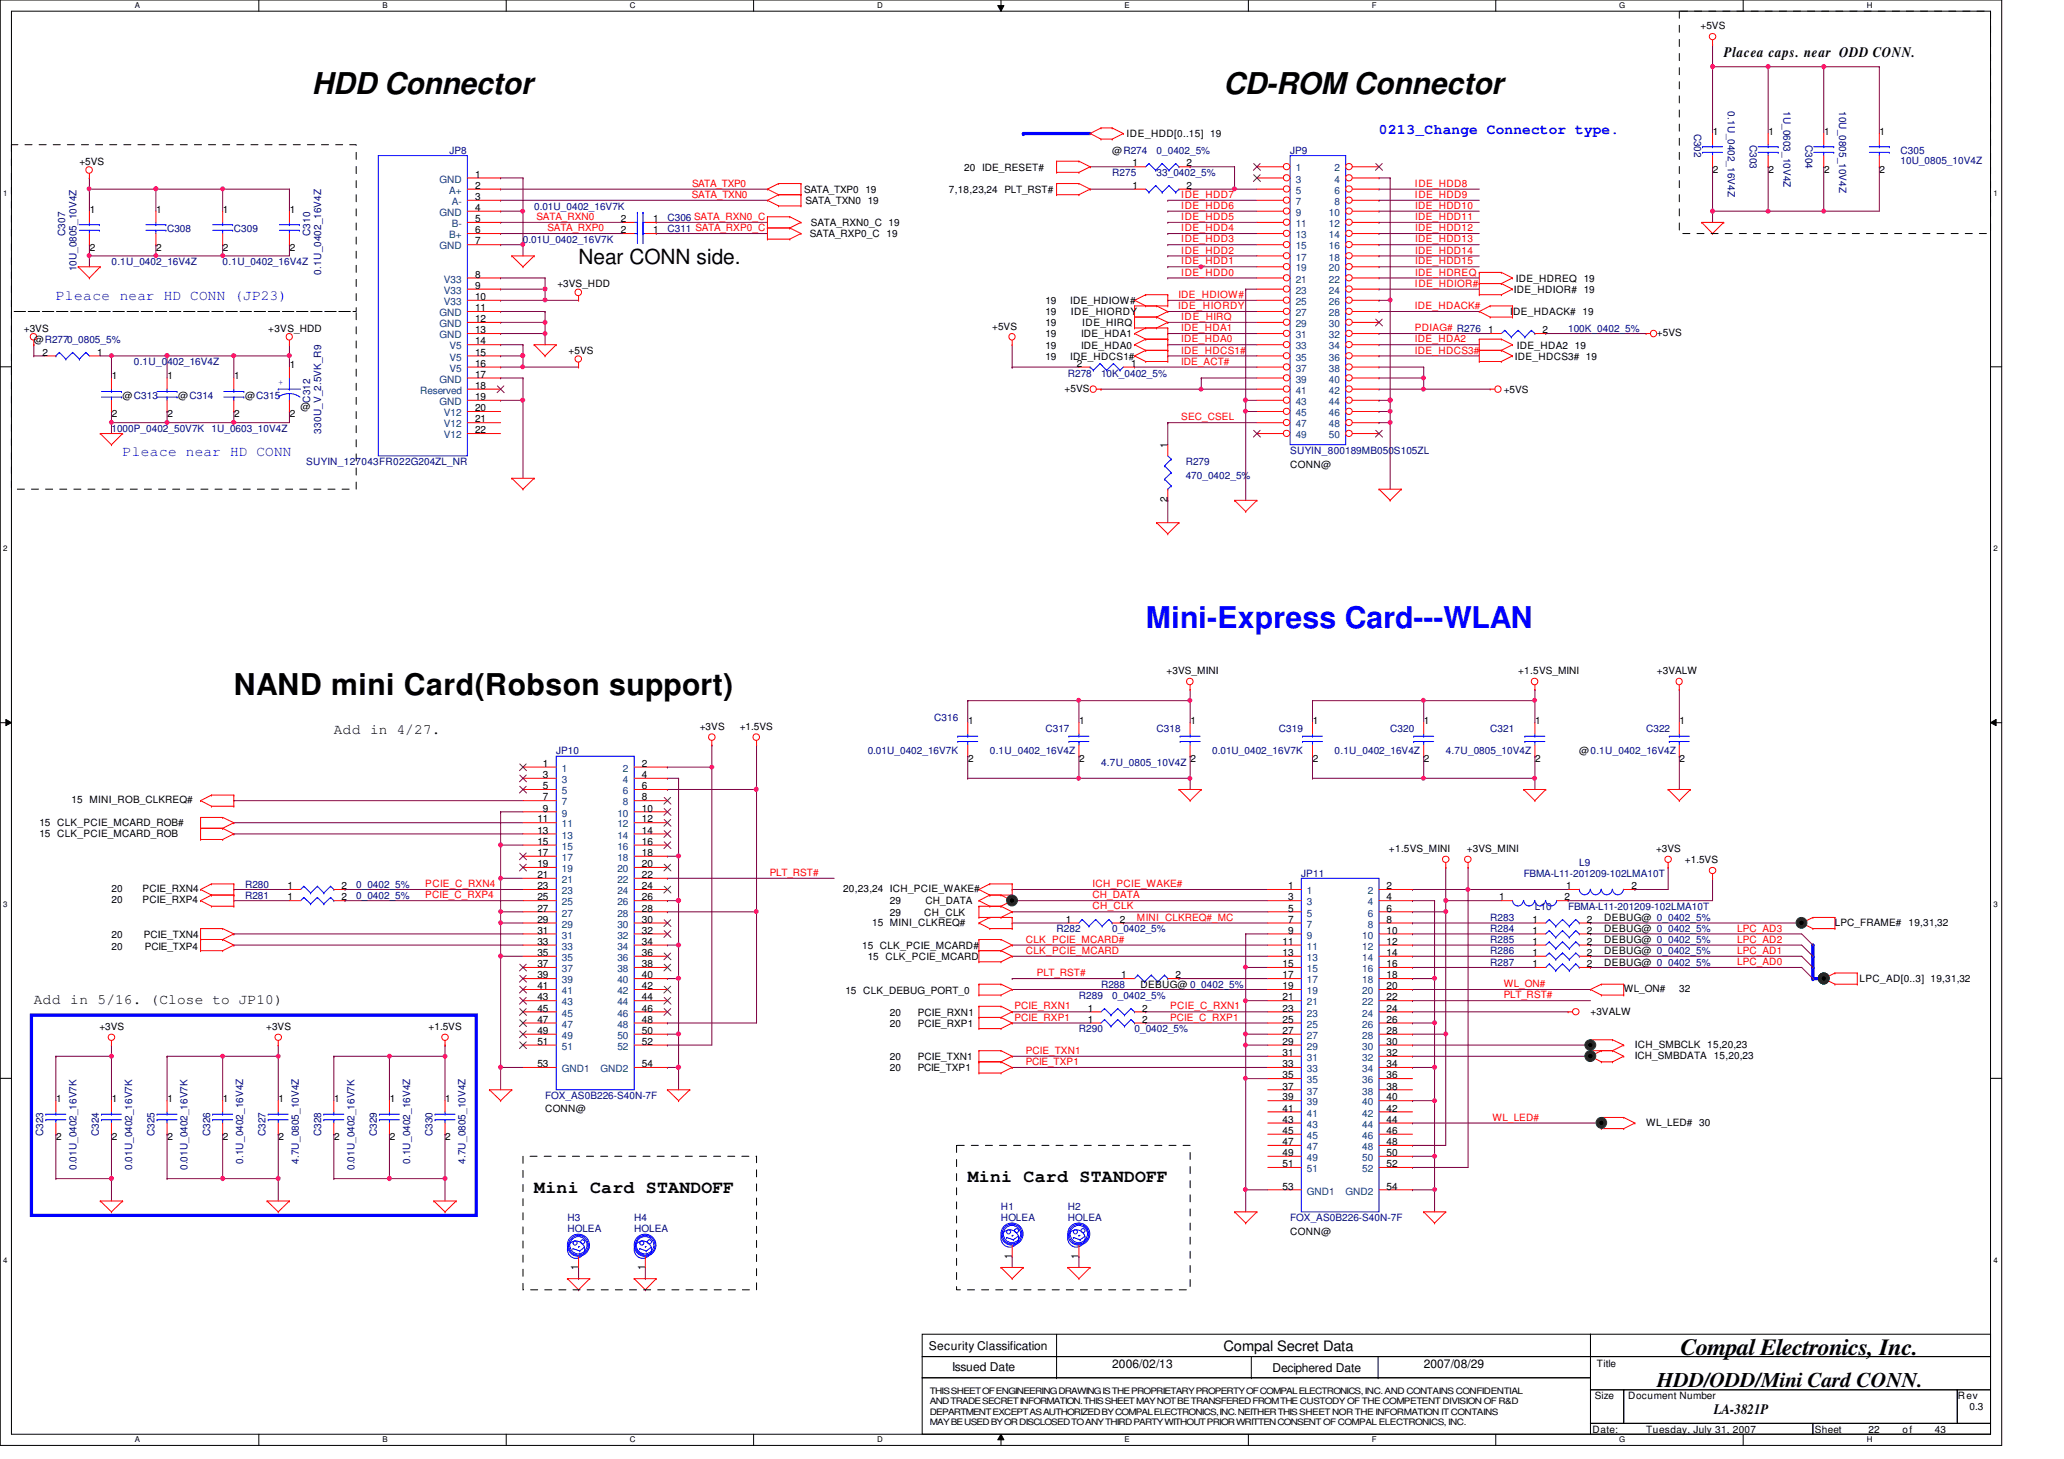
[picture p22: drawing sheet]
<svg xmlns="http://www.w3.org/2000/svg" width="297mm" height="210mm" viewBox="0 0 297 210" stroke-linecap="round" stroke-linejoin="round" font-family="sans-serif">
<defs><g id="words">
<g font-size="4.3">
<text x="44.9" y="13.5">HDD Connector</text>
<text x="176.1" y="13.5">CD-ROM Connector</text>
<text x="33.7" y="100">NAND mini Card(Robson support)</text>
</g>
<text font-size="4.3" fill="#00f" x="164.9" y="90.4">Mini-Express Card---WLAN</text>
<text font-size="3.3" x="241.8" y="195.1">Compal Electronics, Inc.</text>
<g font-size="3">
<text x="83.3" y="37.9">Near CONN side.</text>
<text x="238.5" y="199.6">HDD/ODD/Mini Card CONN.</text>
</g>
<g font-size="2.5">
<text x="76.9" y="171.7">Mini Card STANDOFF</text>
<text x="139.3" y="170.1">Mini Card STANDOFF</text>
</g>
<g font-size="2.1">
<text x="248.1" y="8.2">Placea caps. near ODD CONN.</text>
<text x="48" y="105.6">Add in 4/27.</text>
<text x="4.9" y="144.5">Add in 5/16. (Close to JP10)</text>
<text x="176.1" y="194.4">Compal Secret Data</text>
<text x="246.6" y="203.5">LA-3821P</text>
</g>
<g font-size="2.1" fill="#00f">
<text x="198.5" y="19.3">0213_Change Connector type.</text>
<text x="8" y="43.2">Pleace near HD CONN (JP23)</text>
<text x="17.6" y="65.6">Pleace near HD CONN</text>
</g>
<g font-size="1.7">
<text x="133.7" y="194.3">Security Classification</text>
<text x="137" y="197.3">Issued Date</text>
<text x="160.1" y="196.8">2006/02/13</text>
<text x="183.1" y="197.5">Deciphered Date</text>
<text x="204.9" y="196.8">2007/08/29</text>
</g>
<g font-size="1.4">
<text x="244.7" y="4.2">+5VS</text>
<text x="11.4" y="23.7">+5VS</text>
<text x="160.1" y="22.2">@R274</text>
<text x="162.1" y="19.8">IDE_HDD[0..15] 19</text>
<text x="163" y="24">1</text>
<text x="170.8" y="24">2</text>
<text x="246.5" y="19.4">1</text>
<text x="254.5" y="19.4">1</text>
<text x="262.5" y="19.4">1</text>
<text x="270.5" y="19.4">1</text>
<text x="68.4" y="25.6">1</text>
<text x="68.4" y="27.2">2</text>
<text x="68.4" y="28.8">3</text>
<text x="115.7" y="27.8">SATA_TXP0 19</text>
<text x="115.9" y="29.4">SATA_TXN0 19</text>
<text x="136.6" y="27.8">7,18,23,24 PLT_RST#</text>
<text x="138.8" y="24.6">20 IDE_RESET#</text>
<text x="163" y="27.2">1</text>
<text x="170.8" y="27.2">2</text>
<text x="246.5" y="24.8">2</text>
<text x="254.5" y="24.8">2</text>
<text x="262.5" y="24.8">2</text>
<text x="270.5" y="24.8">2</text>
<text x="12.9" y="30.6">1</text>
<text x="22.5" y="30.6">1</text>
<text x="32.1" y="30.6">1</text>
<text x="41.7" y="30.6">1</text>
<text x="68.4" y="30.4">4</text>
<text x="68.4" y="32">5</text>
<text x="68.4" y="33.6">6</text>
<text x="68.4" y="35.2">7</text>
<text x="89.4" y="33.6">2</text>
<text x="89.4" y="32">2</text>
<text x="94" y="33.6">1</text>
<text x="94" y="32">1</text>
<text x="116.5" y="34.2">SATA_RXP0_C 19</text>
<text x="116.7" y="32.6">SATA_RXN0_C 19</text>
<text x="12.9" y="36.1">2</text>
<text x="22.5" y="36.1">2</text>
<text x="32.1" y="36.1">2</text>
<text x="41.7" y="36.1">2</text>
<text x="68.4" y="40">8</text>
<text x="68.4" y="41.6">9</text>
<text x="80.2" y="41.4">+3VS_HDD</text>
<text x="218.1" y="40.6">IDE_HDREQ 19</text>
<text x="3.4" y="47.8">+3VS</text>
<text x="38.6" y="47.8">+3VS_HDD</text>
<text x="68.4" y="43.2">10</text>
<text x="68.4" y="44.8">11</text>
<text x="68.4" y="46.4">12</text>
<text x="68.4" y="48">13</text>
<text x="142.8" y="47.5">+5VS</text>
<text x="150.4" y="43.8">19</text>
<text x="150.4" y="45.4">19</text>
<text x="150.4" y="47">19</text>
<text x="154" y="43.8">IDE_HDIOW#</text>
<text x="154.1" y="45.4">IDE_HIORDY</text>
<text x="155.7" y="47">IDE_HIRQ</text>
<text x="214.2" y="48">1</text>
<text x="217.3" y="45.4">IDE_HDACK# 19</text>
<text x="217.8" y="42.2">IDE_HDIOR# 19</text>
<text x="222" y="48">2</text>
<text x="4.9" y="49.4">@R2770_0805_5%</text>
<text x="6.1" y="51.2">2</text>
<text x="14" y="51.2">1</text>
<text x="41.7" y="53">1</text>
<text x="68.4" y="49.6">14</text>
<text x="68.4" y="51.2">15</text>
<text x="68.4" y="52.8">16</text>
<text x="81.8" y="51">+5VS</text>
<text x="150.4" y="48.6">19</text>
<text x="150.4" y="50.2">19</text>
<text x="150.4" y="51.8">19</text>
<text x="154" y="51.8">IDE_HDCS1#</text>
<text x="155" y="52.8">2</text>
<text x="155.6" y="48.6">IDE_HDA1</text>
<text x="155.6" y="50.2">IDE_HDA0</text>
<text x="162.8" y="52.8">1</text>
<text x="218" y="51.8">IDE_HDCS3# 19</text>
<text x="218.3" y="50.2">IDE_HDA2 19</text>
<text x="238.5" y="48.4">+5VS</text>
<text x="16.1" y="54.6">1</text>
<text x="17.6" y="57.4">@C313</text>
<text x="24.1" y="54.6">1</text>
<text x="25.7" y="57.4">@C314</text>
<text x="33.7" y="54.6">1</text>
<text x="35.3" y="57.4">@C315</text>
<text x="43.3" y="59">@</text>
<text x="68.4" y="54.4">17</text>
<text x="68.4" y="56">18</text>
<text x="68.4" y="57.6">19</text>
<text x="68.4" y="59.2">20</text>
<text x="153.2" y="56.4">+5VS</text>
<text x="216.4" y="56.6">+5VS</text>
<text x="16.1" y="60.1">2</text>
<text x="24.1" y="60.1">2</text>
<text x="33.7" y="60.1">2</text>
<text x="41.7" y="60.1">2</text>
<text x="68.4" y="60.8">21</text>
<text x="68.4" y="62.4">22</text>
<text x="168" y="64.5" transform="rotate(-90 168 64.5)">1</text>
<text x="185.7" y="67.3">CONN@</text>
<text x="168" y="72.3" transform="rotate(-90 168 72.3)">2</text>
<text x="167.9" y="97.1">+3VS_MINI</text>
<text x="218.5" y="97.1">+1.5VS_MINI</text>
<text x="238.5" y="97.1">+3VALW</text>
<text x="100.7" y="105.1">+3VS</text>
<text x="106.5" y="105.1">+1.5VS</text>
<text x="139.3" y="104.2">1</text>
<text x="155.3" y="104.2">1</text>
<text x="171.3" y="104.2">1</text>
<text x="188.9" y="104.2">1</text>
<text x="204.9" y="104.2">1</text>
<text x="220.9" y="104.2">1</text>
<text x="241.7" y="104.2">1</text>
<text x="78.1" y="110.4">1</text>
<text x="78.1" y="112">3</text>
<text x="78.1" y="113.6">5</text>
<text x="92.4" y="110.4">2</text>
<text x="92.4" y="112">4</text>
<text x="92.4" y="113.6">6</text>
<text x="139.3" y="109.7">2</text>
<text x="155.3" y="109.7">2</text>
<text x="171.3" y="109.7">2</text>
<text x="188.9" y="109.7">2</text>
<text x="204.9" y="109.7">2</text>
<text x="220.9" y="109.7">2</text>
<text x="227.3" y="108.6">@0.1U_0402_16V4Z</text>
<text x="241.7" y="109.7">2</text>
<text x="5.7" y="118.8">15 CLK_PCIE_MCARD_ROB#</text>
<text x="10.3" y="115.6">15 MINI_ROB_CLKREQ#</text>
<text x="77.3" y="118.4">11</text>
<text x="77.3" y="120">13</text>
<text x="78.1" y="115.2">7</text>
<text x="78.1" y="116.8">9</text>
<text x="92.4" y="115.2">8</text>
<text x="92.4" y="116.8">10</text>
<text x="92.4" y="118.4">12</text>
<text x="92.4" y="120">14</text>
<text x="5.7" y="120.4">15 CLK_PCIE_MCARD_ROB</text>
<text x="77.3" y="121.6">15</text>
<text x="77.3" y="123.2">17</text>
<text x="77.3" y="124.8">19</text>
<text x="92.4" y="121.6">16</text>
<text x="92.4" y="123.2">18</text>
<text x="92.4" y="124.8">20</text>
<text x="199.9" y="122.6">+1.5VS_MINI</text>
<text x="211.1" y="122.6">+3VS_MINI</text>
<text x="238.3" y="122.6">+3VS</text>
<text x="242.5" y="124.2">+1.5VS</text>
<text x="16" y="128.4">20</text>
<text x="16" y="130">20</text>
<text x="20.5" y="128.4">PCIE_RXN4</text>
<text x="20.5" y="130">PCIE_RXP4</text>
<text x="41.4" y="129.6">1</text>
<text x="41.4" y="128">1</text>
<text x="49.1" y="129.6">2</text>
<text x="49.1" y="128">2</text>
<text x="77.3" y="126.4">21</text>
<text x="77.3" y="128">23</text>
<text x="77.3" y="129.6">25</text>
<text x="77.3" y="131.2">27</text>
<text x="92.4" y="126.4">22</text>
<text x="92.4" y="128">24</text>
<text x="92.4" y="129.6">26</text>
<text x="92.4" y="131.2">28</text>
<text x="121.3" y="128.4">20,23,24 ICH_PCIE_WAKE#</text>
<text x="128.1" y="131.8">29</text>
<text x="128.1" y="130.2">29</text>
<text x="133" y="131.8">CH_CLK</text>
<text x="133.2" y="130.2">CH_DATA</text>
<text x="185.4" y="128">1</text>
<text x="185.4" y="129.6">3</text>
<text x="185.4" y="131.2">5</text>
<text x="199.6" y="128">2</text>
<text x="199.6" y="129.6">4</text>
<text x="199.6" y="131.2">6</text>
<text x="215.8" y="129.6">1</text>
<text x="225.2" y="129.6">2</text>
<text x="225.4" y="128">1</text>
<text x="234.8" y="128">2</text>
<text x="16" y="136.7">20</text>
<text x="16" y="135">20</text>
<text x="20.7" y="135">PCIE_TXN4</text>
<text x="20.9" y="136.7">PCIE_TXP4</text>
<text x="77.3" y="132.8">29</text>
<text x="77.3" y="134.4">31</text>
<text x="77.3" y="136">33</text>
<text x="77.3" y="137.6">35</text>
<text x="92.4" y="132.8">30</text>
<text x="92.4" y="134.4">32</text>
<text x="92.4" y="136">34</text>
<text x="92.4" y="137.6">36</text>
<text x="124.1" y="136.6">15 CLK_PCIE_MCARD#</text>
<text x="125.5" y="133.2">15 MINI_CLKREQ#</text>
<text x="153.4" y="132.8">1</text>
<text x="161.2" y="132.8">2</text>
<text x="184.6" y="136">11</text>
<text x="184.6" y="137.6">13</text>
<text x="185.4" y="132.8">7</text>
<text x="185.4" y="134.4">9</text>
<text x="199.6" y="132.8">8</text>
<text x="199.6" y="134.4">10</text>
<text x="199.6" y="136">12</text>
<text x="199.6" y="137.6">14</text>
<text x="220.6" y="134.4">1</text>
<text x="220.6" y="137.6">1</text>
<text x="220.6" y="136">1</text>
<text x="220.6" y="132.8">1</text>
<text x="228.4" y="134.4">2</text>
<text x="228.4" y="137.6">2</text>
<text x="228.4" y="136">2</text>
<text x="228.4" y="132.8">2</text>
<text x="230.9" y="134.2">DEBUG@ 0_0402_5%</text>
<text x="230.9" y="137.4">DEBUG@ 0_0402_5%</text>
<text x="230.9" y="135.8">DEBUG@ 0_0402_5%</text>
<text x="230.9" y="132.6">DEBUG@ 0_0402_5%</text>
<text x="264.1" y="133.2">LPC_FRAME#</text>
<text x="274.7" y="133.2">19,31,32</text>
<text x="77.3" y="139.2">37</text>
<text x="77.3" y="140.8">39</text>
<text x="77.3" y="142.4">41</text>
<text x="77.3" y="144">43</text>
<text x="92.4" y="139.2">38</text>
<text x="92.4" y="140.8">40</text>
<text x="92.4" y="142.4">42</text>
<text x="92.4" y="144">44</text>
<text x="121.7" y="143">15 CLK_DEBUG_PORT_0</text>
<text x="124.9" y="138.2">15 CLK_PCIE_MCARD</text>
<text x="161.4" y="140.8">1</text>
<text x="164.1" y="142.2">DEBUG@ 0_0402_5%</text>
<text x="169.2" y="140.8">2</text>
<text x="184.6" y="139.2">15</text>
<text x="184.6" y="140.8">17</text>
<text x="184.6" y="142.4">19</text>
<text x="184.6" y="144">21</text>
<text x="199.6" y="139.2">16</text>
<text x="199.6" y="140.8">18</text>
<text x="199.6" y="142.4">20</text>
<text x="199.6" y="144">22</text>
<text x="220.6" y="139.2">1</text>
<text x="228.4" y="139.2">2</text>
<text x="230.9" y="139">DEBUG@ 0_0402_5%</text>
<text x="233.7" y="142.8">WL_ON#</text>
<text x="241.7" y="142.8">32</text>
<text x="267.6" y="141.4">LPC_AD[0..3] 19,31,32</text>
<text x="14.3" y="148.3">+3VS</text>
<text x="38.3" y="148.3">+3VS</text>
<text x="61.7" y="148.3">+1.5VS</text>
<text x="77.3" y="145.6">45</text>
<text x="77.3" y="147.2">47</text>
<text x="77.3" y="148.8">49</text>
<text x="92.4" y="145.6">46</text>
<text x="92.4" y="147.2">48</text>
<text x="92.4" y="148.8">50</text>
<text x="128.1" y="146.2">20</text>
<text x="128.1" y="147.8">20</text>
<text x="132.1" y="146.2">PCIE_RXN1</text>
<text x="132.1" y="147.8">PCIE_RXP1</text>
<text x="156.5" y="147.2">1</text>
<text x="156.5" y="145.6">1</text>
<text x="164.4" y="147.2">2</text>
<text x="164.4" y="145.6">2</text>
<text x="184.6" y="145.6">23</text>
<text x="184.6" y="147.2">25</text>
<text x="184.6" y="148.8">27</text>
<text x="199.6" y="145.6">24</text>
<text x="199.6" y="147.2">26</text>
<text x="199.6" y="148.8">28</text>
<text x="228.9" y="146">+3VALW</text>
<text x="77.3" y="150.4">51</text>
<text x="77.3" y="153.6">53</text>
<text x="92.4" y="150.4">52</text>
<text x="92.4" y="153.6">54</text>
<text x="128.1" y="152.6">20</text>
<text x="128.1" y="154.2">20</text>
<text x="132.1" y="152.6">PCIE_TXN1</text>
<text x="132.1" y="154.2">PCIE_TXP1</text>
<text x="184.6" y="150.4">29</text>
<text x="184.6" y="152">31</text>
<text x="184.6" y="153.6">33</text>
<text x="184.6" y="155.2">35</text>
<text x="199.6" y="150.4">30</text>
<text x="199.6" y="152">32</text>
<text x="199.6" y="153.6">34</text>
<text x="199.6" y="155.2">36</text>
<text x="235.3" y="150.8">ICH_SMBCLK 15,20,23</text>
<text x="235.3" y="152.4">ICH_SMBDATA 15,20,23</text>
<text x="8.1" y="158.6">1</text>
<text x="16.1" y="158.6">1</text>
<text x="24.1" y="158.6">1</text>
<text x="32.1" y="158.6">1</text>
<text x="40.1" y="158.6">1</text>
<text x="48.1" y="158.6">1</text>
<text x="56.1" y="158.6">1</text>
<text x="64.1" y="158.6">1</text>
<text x="78.4" y="160.1">CONN@</text>
<text x="184.6" y="156.8">37</text>
<text x="184.6" y="158.4">39</text>
<text x="184.6" y="160">41</text>
<text x="184.6" y="161.6">43</text>
<text x="199.6" y="156.8">38</text>
<text x="199.6" y="158.4">40</text>
<text x="199.6" y="160">42</text>
<text x="199.6" y="161.6">44</text>
<text x="8.1" y="164.1">2</text>
<text x="16.1" y="164.1">2</text>
<text x="24.1" y="164.1">2</text>
<text x="32.1" y="164.1">2</text>
<text x="40.1" y="164.1">2</text>
<text x="48.1" y="164.1">2</text>
<text x="56.1" y="164.1">2</text>
<text x="64.1" y="164.1">2</text>
<text x="184.6" y="163.2">45</text>
<text x="184.6" y="164.8">47</text>
<text x="184.6" y="166.4">49</text>
<text x="184.6" y="168">51</text>
<text x="199.6" y="163.2">46</text>
<text x="199.6" y="164.8">48</text>
<text x="199.6" y="166.4">50</text>
<text x="199.6" y="168">52</text>
<text x="236.9" y="162">WL_LED# 30</text>
<text x="184.6" y="171.2">53</text>
<text x="199.6" y="171.2">54</text>
<text x="185.7" y="177.7">CONN@</text>
<text x="83.2" y="182.8" transform="rotate(-90 83.2 182.8)">1</text>
<text x="92.8" y="182.8" transform="rotate(-90 92.8 182.8)">1</text>
<text x="145.6" y="181.1" transform="rotate(-90 145.6 181.1)">1</text>
<text x="155.2" y="181.1" transform="rotate(-90 155.2 181.1)">1</text>
<text x="229.8" y="196.8">Title</text>
<text x="229.5" y="201.4">Size</text>
<text x="234.3" y="201.4">Document Number</text>
<text x="281.8" y="201.4">Rev</text>
<text x="283.5" y="203">0.3</text>
<text x="229.2" y="206.2">Date:</text>
<text x="236.9" y="206.2">Tuesday, July 31, 2007</text>
<text x="261.2" y="206.2">Sheet</text>
<text x="268.9" y="206.2">22</text>
<text x="273.8" y="206.2">of</text>
<text x="278.5" y="206.2">43</text>
</g>
<g font-size="1.4" fill="#000080">
<text x="248.7" y="16" transform="rotate(90 248.7 16)">0.1U_0402_16V4Z</text>
<text x="256.7" y="16" transform="rotate(90 256.7 16)">1U_0603_10V4Z</text>
<text x="264.7" y="16" transform="rotate(90 264.7 16)">10U_0805_10V4Z</text>
<text x="64.7" y="22.2">JP8</text>
<text x="166.5" y="22.2">0_0402_5%</text>
<text x="185.7" y="22.2">JP9</text>
<text x="243.8" y="19.2" transform="rotate(90 243.8 19.2)">C302</text>
<text x="251.8" y="20.8" transform="rotate(90 251.8 20.8)">C303</text>
<text x="259.8" y="20.8" transform="rotate(90 259.8 20.8)">C304</text>
<text x="273.5" y="22.2">C305</text>
<text x="273.5" y="23.6">10U_0805_10V4Z</text>
<text x="160.1" y="25.4">R275</text>
<text x="166.5" y="25.4">33_0402_5%</text>
<text x="9.4" y="34" transform="rotate(-90 9.4 34)">C307</text>
<text x="24" y="33.4">C308</text>
<text x="33.7" y="33.4">C309</text>
<text x="44.6" y="34" transform="rotate(-90 44.6 34)">C310</text>
<text x="75.3" y="35">0.01U_0402_16V7K</text>
<text x="76.9" y="30.2">0.01U_0402_16V7K</text>
<text x="96.1" y="33.4">C311 SATA_RXP0_C</text>
<text x="96.1" y="31.7">C306 SATA_RXN0_C</text>
<text x="11" y="39.1" transform="rotate(-90 11 39.1)">10U_0805_10V4Z</text>
<text x="16" y="38.2">0.1U_0402_16V4Z</text>
<text x="32" y="38.2">0.1U_0402_16V4Z</text>
<text x="46.2" y="39.5" transform="rotate(-90 46.2 39.5)">0.1U_0402_16V4Z</text>
<text x="225.7" y="47.8">100K_0402_5%</text>
<text x="19.3" y="52.6">0.1U_0402_16V4Z</text>
<text x="44.6" y="58" transform="rotate(-90 44.6 58)">C312</text>
<text x="153.7" y="54.2">R278</text>
<text x="158.5" y="54.2">10K_0402_5%</text>
<text x="16" y="62.2">1000P_0402_50V7K</text>
<text x="30.4" y="62.2">1U_0603_10V4Z</text>
<text x="46.2" y="62.4" transform="rotate(-90 46.2 62.4)">330U_V_2.5VK_R9</text>
<text x="185.7" y="65.4">SUYIN_800189MB050S105ZL</text>
<text x="44.1" y="67">SUYIN_127043FR022G204ZL_NR</text>
<text x="170.6" y="67">R279</text>
<text x="170.6" y="68.9">470_0402_5%</text>
<text x="134.4" y="103.8">C316</text>
<text x="150.4" y="105.4">C317</text>
<text x="166.5" y="105.4">C318</text>
<text x="184.1" y="105.4">C319</text>
<text x="200.1" y="105.4">C320</text>
<text x="214.5" y="105.4">C321</text>
<text x="236.9" y="105.4">C322</text>
<text x="80" y="108.6">JP10</text>
<text x="124.9" y="108.6">0.01U_0402_16V7K</text>
<text x="142.4" y="108.6">0.1U_0402_16V4Z</text>
<text x="158.5" y="110.2">4.7U_0805_10V4Z</text>
<text x="174.5" y="108.6">0.01U_0402_16V7K</text>
<text x="192.1" y="108.6">0.1U_0402_16V4Z</text>
<text x="208.1" y="108.6">4.7U_0805_10V4Z</text>
<text x="227.3" y="124.6">L9</text>
<text x="35.3" y="129.4">R281</text>
<text x="35.3" y="127.8">R280</text>
<text x="51.3" y="129.4">0_0402_5%</text>
<text x="51.3" y="127.8">0_0402_5%</text>
<text x="187.3" y="126.2">JP11</text>
<text x="219.3" y="126.2">FBMA-L11-201209-102LMA10T</text>
<text x="220.9" y="131">L10</text>
<text x="225.7" y="131">FBMA-L11-201209-102LMA10T</text>
<text x="152.1" y="134.2">R282</text>
<text x="160.1" y="134.2">0_0402_5%</text>
<text x="214.5" y="134.2">R284</text>
<text x="214.5" y="137.4">R286</text>
<text x="214.5" y="135.8">R285</text>
<text x="214.5" y="132.6">R283</text>
<text x="155.3" y="143.8">R289</text>
<text x="158.5" y="142.2">R288</text>
<text x="160.1" y="143.8">0_0402_5%</text>
<text x="214.5" y="139">R287</text>
<text x="155.3" y="148.6">R290</text>
<text x="163.3" y="148.6">0_0402_5%</text>
<text x="78.4" y="158.2">FOX_AS0B226-S40N-7F</text>
<text x="6.2" y="163.5" transform="rotate(-90 6.2 163.5)">C323</text>
<text x="14.2" y="163.5" transform="rotate(-90 14.2 163.5)">C324</text>
<text x="22.2" y="163.5" transform="rotate(-90 22.2 163.5)">C325</text>
<text x="30.2" y="163.5" transform="rotate(-90 30.2 163.5)">C326</text>
<text x="35" y="167.6" transform="rotate(-90 35 167.6)">0.1U_0402_16V4Z</text>
<text x="38.2" y="163.5" transform="rotate(-90 38.2 163.5)">C327</text>
<text x="43" y="167.6" transform="rotate(-90 43 167.6)">4.7U_0805_10V4Z</text>
<text x="46.2" y="163.5" transform="rotate(-90 46.2 163.5)">C328</text>
<text x="54.2" y="163.5" transform="rotate(-90 54.2 163.5)">C329</text>
<text x="59" y="167.6" transform="rotate(-90 59 167.6)">0.1U_0402_16V4Z</text>
<text x="62.2" y="163.5" transform="rotate(-90 62.2 163.5)">C330</text>
<text x="67" y="167.6" transform="rotate(-90 67 167.6)">4.7U_0805_10V4Z</text>
<text x="11" y="168.4" transform="rotate(-90 11 168.4)">0.01U_0402_16V7K</text>
<text x="19" y="168.4" transform="rotate(-90 19 168.4)">0.01U_0402_16V7K</text>
<text x="27" y="168.4" transform="rotate(-90 27 168.4)">0.01U_0402_16V7K</text>
<text x="51" y="168.4" transform="rotate(-90 51 168.4)">0.01U_0402_16V7K</text>
<text x="81.7" y="175.8">H3</text>
<text x="81.7" y="177.4">HOLEA</text>
<text x="91.3" y="175.8">H4</text>
<text x="91.3" y="177.4">HOLEA</text>
<text x="144.1" y="174.2">H1</text>
<text x="144.1" y="175.8">HOLEA</text>
<text x="153.7" y="174.2">H2</text>
<text x="153.7" y="175.8">HOLEA</text>
<text x="185.7" y="175.8">FOX_AS0B226-S40N-7F</text>
</g>
<g font-size="1.4" fill="#004080">
<text x="63.2" y="26.3">GND</text>
<text x="64.6" y="27.9">A+</text>
<text x="65" y="29.5">A-</text>
<text x="186.5" y="24.7">1</text>
<text x="186.5" y="26.3">3</text>
<text x="186.5" y="27.9">5</text>
<text x="186.5" y="29.5">7</text>
<text x="192.1" y="24.7">2</text>
<text x="192.1" y="26.3">4</text>
<text x="192.1" y="27.9">6</text>
<text x="192.1" y="29.5">8</text>
<text x="63.2" y="31.1">GND</text>
<text x="63.2" y="35.9">GND</text>
<text x="64.6" y="34.3">B+</text>
<text x="65" y="32.7">B-</text>
<text x="186.5" y="31.1">9</text>
<text x="186.5" y="32.7">11</text>
<text x="186.5" y="34.3">13</text>
<text x="186.5" y="35.9">15</text>
<text x="191.3" y="31.1">10</text>
<text x="191.3" y="32.7">12</text>
<text x="191.3" y="34.3">14</text>
<text x="191.3" y="35.9">16</text>
<text x="63.9" y="40.7">V33</text>
<text x="186.5" y="37.5">17</text>
<text x="186.5" y="39.1">19</text>
<text x="186.5" y="40.7">21</text>
<text x="191.3" y="37.5">18</text>
<text x="191.3" y="39.1">20</text>
<text x="191.3" y="40.7">22</text>
<text x="63.2" y="45.5">GND</text>
<text x="63.2" y="47.1">GND</text>
<text x="63.9" y="42.3">V33</text>
<text x="63.9" y="43.9">V33</text>
<text x="186.5" y="42.3">23</text>
<text x="186.5" y="43.9">25</text>
<text x="186.5" y="45.5">27</text>
<text x="186.5" y="47.1">29</text>
<text x="191.3" y="42.3">24</text>
<text x="191.3" y="43.9">26</text>
<text x="191.3" y="45.5">28</text>
<text x="191.3" y="47.1">30</text>
<text x="63.2" y="48.7">GND</text>
<text x="64.7" y="50.3">V5</text>
<text x="64.7" y="51.9">V5</text>
<text x="64.7" y="53.5">V5</text>
<text x="186.5" y="48.7">31</text>
<text x="186.5" y="50.3">33</text>
<text x="186.5" y="51.9">35</text>
<text x="186.5" y="53.5">37</text>
<text x="191.3" y="48.7">32</text>
<text x="191.3" y="50.3">34</text>
<text x="191.3" y="51.9">36</text>
<text x="191.3" y="53.5">38</text>
<text x="60.4" y="56.7">Reserved</text>
<text x="63.2" y="55.1">GND</text>
<text x="63.2" y="58.3">GND</text>
<text x="63.9" y="59.9">V12</text>
<text x="186.5" y="55.1">39</text>
<text x="186.5" y="56.7">41</text>
<text x="186.5" y="58.3">43</text>
<text x="186.5" y="59.9">45</text>
<text x="191.3" y="55.1">40</text>
<text x="191.3" y="56.7">42</text>
<text x="191.3" y="58.3">44</text>
<text x="191.3" y="59.9">46</text>
<text x="63.9" y="61.5">V12</text>
<text x="63.9" y="63.1">V12</text>
<text x="186.5" y="61.5">47</text>
<text x="186.5" y="63.1">49</text>
<text x="191.3" y="61.5">48</text>
<text x="191.3" y="63.1">50</text>
<text x="80.9" y="111.1">1</text>
<text x="80.9" y="112.7">3</text>
<text x="89.7" y="111.1">2</text>
<text x="89.7" y="112.7">4</text>
<text x="80.9" y="114.3">5</text>
<text x="80.9" y="115.9">7</text>
<text x="80.9" y="117.5">9</text>
<text x="80.9" y="119.1">11</text>
<text x="88.9" y="117.5">10</text>
<text x="88.9" y="119.1">12</text>
<text x="89.7" y="114.3">6</text>
<text x="89.7" y="115.9">8</text>
<text x="80.9" y="120.7">13</text>
<text x="80.9" y="122.3">15</text>
<text x="80.9" y="123.9">17</text>
<text x="80.9" y="125.5">19</text>
<text x="88.9" y="120.7">14</text>
<text x="88.9" y="122.3">16</text>
<text x="88.9" y="123.9">18</text>
<text x="88.9" y="125.5">20</text>
<text x="80.9" y="127.1">21</text>
<text x="80.9" y="128.7">23</text>
<text x="80.9" y="130.3">25</text>
<text x="80.9" y="131.9">27</text>
<text x="88.9" y="127.1">22</text>
<text x="88.9" y="128.7">24</text>
<text x="88.9" y="130.3">26</text>
<text x="88.9" y="131.9">28</text>
<text x="188.1" y="128.7">1</text>
<text x="188.1" y="130.3">3</text>
<text x="188.1" y="131.9">5</text>
<text x="196.8" y="128.7">2</text>
<text x="196.8" y="130.3">4</text>
<text x="196.8" y="131.9">6</text>
<text x="80.9" y="133.5">29</text>
<text x="80.9" y="135.1">31</text>
<text x="80.9" y="136.7">33</text>
<text x="88.9" y="133.5">30</text>
<text x="88.9" y="135.1">32</text>
<text x="88.9" y="136.7">34</text>
<text x="188.1" y="133.5">7</text>
<text x="188.1" y="135.1">9</text>
<text x="188.1" y="136.7">11</text>
<text x="196" y="135.1">10</text>
<text x="196" y="136.7">12</text>
<text x="196.8" y="133.5">8</text>
<text x="80.9" y="138.3">35</text>
<text x="80.9" y="139.9">37</text>
<text x="80.9" y="141.5">39</text>
<text x="80.9" y="143.1">41</text>
<text x="88.9" y="138.3">36</text>
<text x="88.9" y="139.9">38</text>
<text x="88.9" y="141.5">40</text>
<text x="88.9" y="143.1">42</text>
<text x="188.1" y="138.3">13</text>
<text x="188.1" y="139.9">15</text>
<text x="188.1" y="141.5">17</text>
<text x="188.1" y="143.1">19</text>
<text x="196" y="138.3">14</text>
<text x="196" y="139.9">16</text>
<text x="196" y="141.5">18</text>
<text x="196" y="143.1">20</text>
<text x="80.9" y="144.7">43</text>
<text x="80.9" y="146.3">45</text>
<text x="80.9" y="147.9">47</text>
<text x="80.9" y="149.5">49</text>
<text x="88.9" y="144.7">44</text>
<text x="88.9" y="146.3">46</text>
<text x="88.9" y="147.9">48</text>
<text x="88.9" y="149.5">50</text>
<text x="188.1" y="144.7">21</text>
<text x="188.1" y="146.3">23</text>
<text x="188.1" y="147.9">25</text>
<text x="188.1" y="149.5">27</text>
<text x="196" y="144.7">22</text>
<text x="196" y="146.3">24</text>
<text x="196" y="147.9">26</text>
<text x="196" y="149.5">28</text>
<text x="80.9" y="151.1">51</text>
<text x="80.9" y="154.3">GND1</text>
<text x="86.4" y="154.3">GND2</text>
<text x="88.9" y="151.1">52</text>
<text x="188.1" y="151.1">29</text>
<text x="188.1" y="152.7">31</text>
<text x="188.1" y="154.3">33</text>
<text x="188.1" y="155.9">35</text>
<text x="196" y="151.1">30</text>
<text x="196" y="152.7">32</text>
<text x="196" y="154.3">34</text>
<text x="196" y="155.9">36</text>
<text x="188.1" y="157.5">37</text>
<text x="188.1" y="159.1">39</text>
<text x="188.1" y="160.7">41</text>
<text x="196" y="157.5">38</text>
<text x="196" y="159.1">40</text>
<text x="196" y="160.7">42</text>
<text x="188.1" y="162.3">43</text>
<text x="188.1" y="163.9">45</text>
<text x="188.1" y="165.5">47</text>
<text x="188.1" y="167.1">49</text>
<text x="196" y="162.3">44</text>
<text x="196" y="163.9">46</text>
<text x="196" y="165.5">48</text>
<text x="196" y="167.1">50</text>
<text x="188.1" y="168.7">51</text>
<text x="188.1" y="171.9">GND1</text>
<text x="193.6" y="171.9">GND2</text>
<text x="196" y="168.7">52</text>
</g>
<g font-size="1.4" fill="#f00">
<text x="99.6" y="28.5">SATA_TXN0</text>
<text x="99.6" y="26.9">SATA_TXP0</text>
<text x="170" y="28.5">IDE_HDD7</text>
<text x="203.6" y="26.9">IDE_HDD8</text>
<text x="203.6" y="28.5">IDE_HDD9</text>
<text x="77.2" y="31.7">SATA_RXN0</text>
<text x="78.8" y="33.3">SATA_RXP0</text>
<text x="170" y="33.3">IDE_HDD4</text>
<text x="170" y="30.1">IDE_HDD6</text>
<text x="170" y="34.9">IDE_HDD3</text>
<text x="170" y="31.7">IDE_HDD5</text>
<text x="203.7" y="31.7">IDE_HDD11</text>
<text x="203.7" y="33.3">IDE_HDD12</text>
<text x="203.7" y="34.9">IDE_HDD13</text>
<text x="203.7" y="30.1">IDE_HDD10</text>
<text x="170" y="36.5">IDE_HDD2</text>
<text x="170" y="39.7">IDE_HDD0</text>
<text x="170" y="38.1">IDE_HDD1</text>
<text x="203.6" y="41.3">IDE_HDIOR#</text>
<text x="203.7" y="39.7">IDE_HDREQ</text>
<text x="203.7" y="38.1">IDE_HDD15</text>
<text x="203.7" y="36.5">IDE_HDD14</text>
<text x="169.5" y="44.5">IDE_HIORDY</text>
<text x="169.6" y="42.9">IDE_HDIOW#</text>
<text x="170" y="47.7">IDE_HDA1</text>
<text x="170" y="46.1">IDE_HIRQ</text>
<text x="203.6" y="47.7">PDIAG# R276</text>
<text x="203.6" y="44.5">IDE_HDACK#</text>
<text x="170" y="49.3">IDE_HDA0</text>
<text x="170" y="50.9">IDE_HDCS1#</text>
<text x="170" y="52.5">IDE_ACT#</text>
<text x="203.6" y="50.9">IDE_HDCS3#</text>
<text x="203.6" y="49.3">IDE_HDA2</text>
<text x="170" y="60.5">SEC_CSEL</text>
<text x="61.2" y="127.7">PCIE_C_RXN4</text>
<text x="61.2" y="129.3">PCIE_C_RXP4</text>
<text x="110.8" y="126.1">PLT_RST#</text>
<text x="157.2" y="127.7">ICH_PCIE_WAKE#</text>
<text x="157.2" y="130.9">CH_CLK</text>
<text x="157.2" y="129.3">CH_DATA</text>
<text x="147.6" y="135.7">CLK_PCIE_MCARD#</text>
<text x="147.6" y="137.3">CLK_PCIE_MCARD</text>
<text x="163.6" y="132.5">MINI_CLKREQ#_MC</text>
<text x="250" y="135.7">LPC_AD2</text>
<text x="250" y="134.1">LPC_AD3</text>
<text x="250" y="137.3">LPC_AD1</text>
<text x="149.2" y="140.5">PLT_RST#</text>
<text x="216.4" y="142.1">WL_ON#</text>
<text x="216.4" y="143.7">PLT_RST#</text>
<text x="250" y="138.9">LPC_AD0</text>
<text x="146" y="145.3">PCIE_RXN1</text>
<text x="146" y="146.9">PCIE_RXP1</text>
<text x="168.4" y="146.9">PCIE_C_RXP1</text>
<text x="168.4" y="145.3">PCIE_C_RXN1</text>
<text x="147.6" y="151.7">PCIE_TXN1</text>
<text x="147.6" y="153.3">PCIE_TXP1</text>
<text x="214.8" y="161.3">WL_LED#</text>
</g>
<text font-size="1.4" fill="#00f" x="40" y="55.5">+</text>
<g font-size="1.3">
<text x="133.8" y="200.6">THIS SHEET OF ENGINEERING DRAWING IS THE PROPRIETARY PROPERTY OF COMPAL ELECTRONICS, INC. AND CONTAINS CONFIDENTIAL</text>
<text x="133.8" y="202.1">AND TRADE SECRET INFORMATION. THIS SHEET MAY NOT BETRANSFERED FROM THE CUSTODY OF THE COMPETENT DIVISION OF R&amp;D</text>
<text x="133.8" y="203.6">DEPARTMENT EXCEPT AS AUTHORIZED BY COMPAL ELECTRONICS, INC. NEITHER THIS SHEET NOR THE INFORMATION IT CONTAINS</text>
<text x="133.8" y="205.1">MAY BE USED BY OR DISCLOSED TO ANY THIRD PARTY WITHOUT PRIOR WRITTEN CONSENT OF COMPAL ELECTRONICS, INC.</text>
</g>
<g font-size="1.1">
<text x="19.4" y="1.1">A</text>
<text x="55" y="1.1">B</text>
<text x="90.6" y="1.1">C</text>
<text x="126.2" y="1.1">D</text>
<text x="161.8" y="1.1">E</text>
<text x="197.4" y="1.1">F</text>
<text x="233" y="1.1">G</text>
<text x="268.6" y="1.1">H</text>
<text x=".5" y="28.2">1</text>
<text x="286.9" y="28.2">1</text>
<text x=".5" y="79.3">2</text>
<text x="286.9" y="79.3">2</text>
<text x=".5" y="130.6">3</text>
<text x="286.9" y="130.6">3</text>
<text x=".5" y="181.7">4</text>
<text x="286.9" y="181.7">4</text>
<text x="19.4" y="207.6">A</text>
<text x="55" y="207.6">B</text>
<text x="90.6" y="207.6">C</text>
<text x="126.2" y="207.6">D</text>
<text x="161.8" y="207.6">E</text>
<text x="197.4" y="207.6">F</text>
<text x="233" y="207.6">G</text>
<text x="268.6" y="207.6">H</text>
</g>
</g></defs>
<path d="M0 0h288.1v208h-288.1zM1.6 1.6h284.9v204.8h-284.9z" fill="none" stroke="#000" stroke-width=".14"/>
<g fill="#fff">
<path d="M19.4 .2h.7v1.2h-.7z"/>
<path d="M19.4 206.6h.7v1.2h-.7z"/>
</g>
<path d="M37.2 0v1.6M37.2 206.4v1.6" fill="none" stroke="#000" stroke-width=".14"/>
<g fill="#fff">
<path d="M55 .2h.7v1.2h-.7z"/>
<path d="M55 206.6h.7v1.2h-.7z"/>
</g>
<path d="M72.9 0v1.6M72.9 206.4v1.6" fill="none" stroke="#000" stroke-width=".14"/>
<g fill="#fff">
<path d="M90.6 .2h.8v1.2h-.8z"/>
<path d="M90.6 206.6h.8v1.2h-.8z"/>
</g>
<path d="M108.5 0v1.6M108.5 206.4v1.6" fill="none" stroke="#000" stroke-width=".14"/>
<g fill="#fff">
<path d="M126.2 .2h.8v1.2h-.8z"/>
<path d="M126.2 206.6h.8v1.2h-.8z"/>
</g>
<path d="M143.6 .8h.9l-.4 .8zM144.1 0v1.6M144.1 206.4l.4 .8h-.9zM144.1 206.4v1.6" fill="none" stroke="#000" stroke-width=".14"/>
<path d="M143.6 .8h.9l-.4 .8zM144.1 206.4l.4 .8h-.9z" fill="#000"/>
<g fill="#fff">
<path d="M161.8 .2h.8v1.2h-.8z"/>
<path d="M161.8 206.6h.8v1.2h-.8z"/>
</g>
<path d="M179.7 0v1.6M179.7 206.4v1.6" fill="none" stroke="#000" stroke-width=".14"/>
<g fill="#fff">
<path d="M197.4 .2h.7v1.2h-.7z"/>
<path d="M197.4 206.6h.7v1.2h-.7z"/>
</g>
<path d="M215.3 0v1.6M215.3 206.4v1.6" fill="none" stroke="#000" stroke-width=".14"/>
<g fill="#fff">
<path d="M233 .2h.8v1.2h-.8z"/>
<path d="M233 206.6h.8v1.2h-.8z"/>
</g>
<path d="M250.9 0v1.6M250.9 206.4v1.6" fill="none" stroke="#000" stroke-width=".14"/>
<g fill="#fff">
<path d="M268.6 .2h.8v1.2h-.8z"/>
<path d="M268.6 206.6h.8v1.2h-.8z"/>
<path d="M.5 27.2h.6v1.2h-.6z"/>
<path d="M286.9 27.2h.6v1.2h-.6z"/>
<path d="M.5 78.4h.6v1.1h-.6z"/>
<path d="M286.9 78.4h.6v1.1h-.6z"/>
</g>
<path d="M0 52.8h1.6M286.5 52.8h1.6" fill="none" stroke="#000" stroke-width=".14"/>
<g fill="#fff">
<path d="M.5 129.6h.6v1.2h-.6z"/>
<path d="M286.9 129.6h.6v1.2h-.6z"/>
</g>
<path d="M0 104h1.6M.8 103.5l.8 .5-.8 .4zM286.5 104l.8-.5v.9zM286.5 104h1.6" fill="none" stroke="#000" stroke-width=".14"/>
<path d="M.8 103.5l.8 .5-.8 .4zM286.5 104l.8-.5v.9z" fill="#000"/>
<g fill="#fff">
<path d="M.5 180.8h.6v1.1h-.6z"/>
<path d="M286.9 180.8h.6v1.1h-.6z"/>
</g>
<path d="M0 155.2h1.6M286.5 155.2h1.6" fill="none" stroke="#000" stroke-width=".14"/>
<g fill="none" stroke="#800040" stroke-width=".14">
<path d="M168.1 33.6h.1M168.1 30.4h.1M168.1 35.2h.1M168.1 36.8h.1M168.1 32h.1M168.1 33.6h12.8M168.1 30.4h12.8M168.1 35.2h12.8M168.1 36.8h12.8M168.1 32h12.8M172.9 38.4h.1M172.9 38.4h8"/>
<path d="M168.1 44.8h.1M168.1 40h.1M168.1 48h.1M168.1 46.4h.1M168.1 49.6h.1M168.1 43.2h.1M168.1 51.2h.1M168.1 44.8h12.8M168.1 40h12.8M168.1 48h12.8M168.1 46.4h12.8M168.1 49.6h12.8"/>
<path d="M168.1 43.2h12.8M168.1 51.2h12.8M168.1 60.8h.1M168.1 60.8h12.8"/>
</g>
<path d="M147.3 19.2h9.6" fill="none" stroke="#00f" stroke-width=".47"/>
<circle cx="147.3" cy="19.2" r=".23" fill="#00f"/>
<g fill="none" stroke="#800040" stroke-width=".14">
<path d="M12.9 35.2h.1M12.9 35.2v1.6M32 35.2h.1M32 35.2v1.6M41.7 27.2h.1M41.7 27.2v3.2M94.4 33.6h.1M94.4 32h.1M94.4 33.6h16M94.4 32h16M156.9 24h.1M156.9 27.2h.1"/>
<path d="M156.9 27.2h6.4M156.9 24h6.4M171.3 24h.1M171.3 27.2h.1M171.3 27.2h9.6M171.3 24h6.4M177.7 27.2h.1M177.7 24h.1M177.7 24v3.2M198.5 32h.1M198.5 27.2h.1M198.5 38.4h.1"/>
<path d="M198.5 33.6h.1M198.5 36.8h.1M198.5 35.2h.1M198.5 28.8h.1M198.5 30.4h.1M198.5 27.2h14.4M198.5 33.6h14.4M198.5 32h14.4M198.5 38.4h14.4M198.5 36.8h14.4M198.5 35.2h14.4M198.5 28.8h14.4"/>
<path d="M198.5 30.4h14.4M163.3 52.8h.1M163.3 52.8h17.6M198.5 48h.1M198.5 40h.1M198.5 41.6h.1M198.5 44.8h.1M198.5 51.2h.1M198.5 49.6h.1M198.5 48h16M198.5 40h14.4M198.5 41.6h14.4"/>
<path d="M198.5 44.8h14.4M198.5 51.2h14.4M198.5 49.6h14.4M222.5 48h.1M222.5 48h14.4M168.1 60.8h.1M168.1 72h.1M168.1 60.8v3.2M168.1 72v3.2M198.5 60.8h.1M198.5 60.8h1.6M228.9 132.8h.1"/>
<path d="M228.9 132.8h30.4"/>
</g>
<path d="M260.9 140.8h1.6" fill="none" stroke="#00f" stroke-width=".47"/>
<circle cx="260.9" cy="140.8" r=".23" fill="#00f"/>
<path d="M228.9 139.2h.1M228.9 136h.1M228.9 134.4h.1M228.9 137.6h.1M228.9 139.2h30.4M228.9 136h30.4M228.9 134.4h30.4M228.9 137.6h30.4" fill="none" stroke="#800040" stroke-width=".14"/>
<path d="M260.9 139.2v1.6" fill="none" stroke="#00f" stroke-width=".47"/>
<circle cx="260.9" cy="139.2" r=".23" fill="#00f"/>
<g fill="none" stroke="#800040" stroke-width=".14">
<path d="M246.5 9.6h.1M246.5 9.6v9.6M254.5 9.6h.1M254.5 9.6h8M270.5 9.6h.1M270.5 9.6v9.6M12.9 27.2h.1M12.9 27.2h9.5M32 27.2h.1M32 27.2v3.2M168.1 28.8h.1M168.1 38.4h.1"/>
<path d="M168.1 28.8h12.8M168.1 38.4h4.8M198.5 25.6h.1M198.5 25.6h1.6M246.5 30.4h.1M246.5 30.4v1.6M254.5 30.4h.1M254.5 30.4h8M270.5 24h.1M270.5 24v6.4M4.9 49.6h.1M4.9 51.2h.1"/>
<path d="M4.9 49.6v1.6M4.9 51.2h1.5M14.4 51.2h1.6M16 51.2h.1M24 59.2h.1M24 59.2v1.6M33.7 51.2h.1M33.7 51.2h8M75.3 51.2h.1M75.3 51.2v1.6M78.4 46.4h.1M78.4 43.2h.1"/>
<path d="M78.4 46.4v1.6M78.4 43.2h4.9M145.7 52.8h.1M145.7 52.8h9.6M158.4 56h.1M158.4 56h14.5M179.3 59.2h.1M179.3 57.6h.1M179.3 59.2h1.6M179.3 57.6h1.6M198.5 52.8h.1M198.5 52.8h6.4"/>
<path d="M200.1 43.2h.1M200.1 43.2v14.4M204.9 56h.1M204.9 56h9.6M171.3 99.2h.1M171.3 99.2v4.8M220.9 99.2h.1M220.9 99.2v4.8M241.7 99.2h.1M241.7 99.2v4.8M139.3 100.8h.1M139.3 112h.1"/>
<path d="M139.3 100.8v3.2M139.3 100.8h32M139.3 112h16M155.3 100.8h.1M155.3 100.8v3.2M171.3 100.8h.1M171.3 112h.1M171.3 112v1.6M188.9 100.8h.1M188.9 108.8h.1M188.9 100.8h32M188.9 100.8v3.2"/>
<path d="M188.9 108.8v3.2M204.9 100.8h.1M204.9 100.8v3.2M220.9 112h.1M220.9 100.8h.1M220.9 112v1.6M241.7 108.8h.1M241.7 108.8v4.8M145.7 128h.1M145.7 136h.1M145.7 137.6h.1M145.7 132.8h.1"/>
<path d="M145.7 132.8h8M145.7 136h36.8M145.7 137.6h36.8M145.7 128h36.8M161.7 132.8h.1M161.7 132.8h20.8M179.3 139.2h.1M179.3 134.4h.1M179.3 134.4h3.2M179.3 139.2h3.2M203.3 132.8h.1M203.3 134.4h.1"/>
<path d="M203.3 136h.1M203.3 137.6h.1M203.3 139.2h.1M203.3 131.2h.1M203.3 128h.1M203.3 132.8h17.6M203.3 134.4h17.6M203.3 136h17.6M203.3 137.6h17.6M203.3 139.2h17.6M203.3 131.2h4.8M203.3 128h22.4"/>
<path d="M206.5 129.6h.1M206.5 129.6v11.2M208.1 129.6h.1M208.1 131.2h.1M208.1 124.8h.1M208.1 124.8v40h-4.8M208.1 129.6h8M211.3 128h.1M211.3 124.8h.1M211.3 124.8v43.2h-8M225.7 129.6h.1M235.3 128h.1"/>
<path d="M240.1 124.8h.1M240.1 124.8v3.2h-4.8M246.5 126.4h.1M246.5 126.4v3.2h-20.8M145.7 140.8h.1M145.7 142.4h.1M145.7 145.6h.1M145.7 147.2h.1M145.7 152h.1M145.7 153.6h.1M145.7 140.8h16M145.7 142.4h36.8"/>
<path d="M145.7 145.6h11.2M145.7 147.2h11.2M145.7 152h36.8M145.7 153.6h36.8M164.9 147.2h.1M164.9 145.6h.1M164.9 145.6h17.6M164.9 147.2h17.6M169.7 140.8h.1M169.7 140.8h12.8M179.3 144h.1M179.3 155.2h.1"/>
<path d="M179.3 148.8h.1M179.3 144h3.2M179.3 148.8v1.6M179.3 155.2v16M203.3 145.6h.1M203.3 148.8h.1M203.3 142.4h.1M203.3 144h.1M203.3 150.4h.1M203.3 152h.1M203.3 142.4h25.6M203.3 145.6h22.4"/>
<path d="M203.3 148.8h4.8M203.3 144h25.6M203.3 150.4h25.6M203.3 152h25.6M206.5 153.6h.1M206.5 153.6v4.8M208.1 148.8h.1M203.3 168h.1M203.3 161.6h.1M203.3 164.8h.1M203.3 161.6h27.2M206.5 166.4h.1"/>
<path d="M206.5 166.4v4.8M145.7 180.8h.1M145.7 180.8v1.6M155.3 180.8h.1M155.3 180.8v1.6"/>
</g>
<path d="M260.9 136v1.6" fill="none" stroke="#00f" stroke-width=".47"/>
<circle cx="260.9" cy="136" r=".23" fill="#00f"/>
<path d="M260.9 137.6v1.6" fill="none" stroke="#00f" stroke-width=".47"/>
<circle cx="260.9" cy="137.6" r=".23" fill="#00f"/>
<g fill="none" stroke="#800040" stroke-width=".14">
<path d="M246.5 6.4h.1M246.5 9.6h.1M246.5 6.4v3.2M246.5 9.6h8M254.5 9.6h.1M254.5 9.6v9.6M262.5 9.6h.1M262.5 9.6h8M262.5 9.6v9.6M12.9 27.2h.1M12.9 36.8h.1M12.9 25.6h.1"/>
<path d="M12.9 25.6v4.8M12.9 36.8v1.6M22.4 27.2h.1M22.4 36.8h.1M22.4 35.2h.1M22.4 27.2h19.3M22.4 27.2v3.2M22.4 35.2v1.6M32 27.2h.1M32 36.8h.1M41.7 35.2h.1M41.7 35.2v1.6h-28.8"/>
<path d="M72 30.4h.1M72 33.6h.1M72 27.2h.1M72 32h.1M72 28.8h.1M72 35.2h.1M72 25.6h.1M72 30.4h3.3M72 33.6h17.7M72 27.2h38.4M72 32h17.7M72 28.8h38.4"/>
<path d="M72 35.2h3.3M72 25.6h3.3M75.3 30.4h.1M75.3 35.2h.1M75.3 25.6h.1M75.3 25.6v11.2M200.1 25.6h.1M200.1 25.6v17.6h-1.6M246.5 24h.1M246.5 30.4h.1M246.5 24v6.4M254.5 24h.1"/>
<path d="M254.5 24v6.4h-8M262.5 24h.1M262.5 30.4h.1M262.5 30.4h8M262.5 24v6.4M16 51.2h.1M16 59.2h.1M16 51.2v3.2M16 59.2v3.2M16 51.2h17.7M24 51.2h.1M24 51.2v3.2"/>
<path d="M33.7 59.2h.1M33.7 51.2h.1M33.7 51.2v3.2M33.7 59.2v1.6M41.7 51.2h.1M41.7 59.2h.1M41.7 59.2v1.6h-25.7M41.7 49.6v3.2M72 49.6h.1M72 52.8h.1M72 40h.1M72 54.4h.1"/>
<path d="M72 44.8h.1M72 57.6h.1M72 48h.1M72 51.2h.1M72 41.6h.1M72 46.4h.1M72 43.2h.1M72 49.6h3.3M72 57.6h3.3M72 52.8h11.3M72 40h6.4M72 54.4h3.3"/>
<path d="M72 44.8h6.4M72 48h6.4M72 41.6h6.4M75.3 49.6h.1M75.3 52.8h.1M75.3 57.6h.1M75.3 54.4h.1M75.3 49.6v1.6h-3.3M75.3 54.4v14.4M78.4 44.8h.1M78.4 40h.1M78.4 48h.1"/>
<path d="M78.4 41.6h.1M78.4 40v3.2h-6.4M78.4 44.8v1.6h-6.4M78.4 48v1.6M145.7 52.8h.1M145.7 49.6v3.2M172.9 54.4h.1M172.9 56h.1M172.9 54.4h8M172.9 54.4v1.6M172.9 56h8M179.3 41.6h.1"/>
<path d="M179.3 57.6h.1M179.3 59.2h.1M179.3 41.6v30.4M179.3 41.6h1.6M198.5 57.6h.1M198.5 59.2h.1M198.5 43.2h.1M198.5 54.4h.1M198.5 56h.1M198.5 57.6h1.6M198.5 59.2h1.6M198.5 54.4h6.4"/>
<path d="M200.1 59.2h.1M200.1 57.6h.1M200.1 57.6v12.8M204.9 54.4h.1M204.9 52.8h.1M204.9 52.8v3.2h-6.4M16 60.8h.1M24 60.8h.1M33.7 60.8h.1M200.1 60.8h.1M33.7 115.2h.1M33.7 118.4h.1"/>
<path d="M33.7 115.2h41.6M33.7 118.4h41.6M72 116.8h.1M72 116.8v40M72 116.8h3.3M96.1 110.4h.1M96.1 113.6h.1M96.1 112h.1M96.1 110.4h6.3M96.1 113.6h12.8M96.1 112h1.6M97.7 112h.1"/>
<path d="M97.7 112v44.8M102.4 107.2h.1M102.4 110.4h.1M102.4 107.2v43.2h-6.3M108.9 113.6h.1M108.9 107.2h.1M108.9 107.2v40h-12.8M139.3 108.8h.1M139.3 108.8v3.2M155.3 108.8h.1M155.3 112h.1M155.3 108.8v3.2"/>
<path d="M171.3 108.8h.1M171.3 108.8v3.2h-16M188.9 112h.1M204.9 112h.1M204.9 108.8h.1M204.9 108.8v3.2M220.9 108.8h.1M220.9 108.8v3.2h-32M33.7 136h.1M33.7 134.4h.1M33.7 129.6h.1M33.7 128h.1"/>
<path d="M33.7 120h.1M33.7 136h41.6M33.7 134.4h41.6M33.7 128h8M33.7 129.6h8M33.7 120h41.6M49.7 128h.1M49.7 129.6h.1M49.7 128h25.6M49.7 129.6h25.6M72 121.6h.1M72 137.6h.1"/>
<path d="M72 132.8h.1M72 131.2h.1M72 126.4h.1M72 137.6h3.3M72 131.2h3.3M72 126.4h3.3M72 132.8h3.3M72 121.6h3.3M96.1 123.2h.1M96.1 131.2h.1M96.1 126.4h.1M96.1 136h.1"/>
<path d="M96.1 129.6h.1M96.1 123.2h1.6M96.1 136h1.6M96.1 131.2h12.8M96.1 129.6h1.6M96.1 126.4h24M97.7 129.6h.1M97.7 123.2h.1M97.7 136h.1M108.9 131.2h.1M145.7 131.2h.1M145.7 129.6h.1"/>
<path d="M145.7 131.2h36.8M145.7 129.6h36.8M179.3 134.4h.1M179.3 139.2h.1M179.3 134.4v14.4M203.3 129.6h.1M203.3 129.6h3.2M8 152h.1M8 152v6.4M8 152h8M16 152h.1M16 150.4h.1"/>
<path d="M16 150.4v8M24 152h.1M24 152h16M24 152v6.4M32 152h.1M32 152v6.4M40 152h.1M40 150.4h.1M40 150.4v8M48 152h.1M48 152h16M48 152v6.4"/>
<path d="M56 152h.1M56 152v6.4M64 152h.1M64 150.4h.1M64 150.4v8M72 153.6h.1M72 153.6h3.3M96.1 153.6h.1M96.1 150.4h.1M96.1 147.2h.1M96.1 148.8h.1M96.1 140.8h.1"/>
<path d="M96.1 153.6h1.6M96.1 148.8h1.6M96.1 140.8h1.6M97.7 140.8h.1M97.7 153.6h.1M97.7 148.8h.1M179.3 155.2h.1M179.3 144h.1M179.3 150.4h.1M179.3 148.8h.1M179.3 150.4h3.2M179.3 150.4v4.8"/>
<path d="M179.3 155.2h3.2M179.3 148.8h3.2M203.3 153.6h.1M203.3 147.2h.1M203.3 158.4h.1M203.3 140.8h.1M203.3 147.2h3.2M203.3 158.4h3.2M203.3 140.8h3.2M206.5 147.2h.1M206.5 158.4h.1M206.5 140.8h.1"/>
<path d="M206.5 140.8v12.8h-3.2M206.5 158.4v8h-3.2M8 169.6h.1M8 163.2h.1M8 163.2v6.4M8 169.6h8M16 163.2h.1M16 169.6h.1M16 163.2v9.6M24 169.6h.1M24 163.2h.1M24 169.6h16"/>
<path d="M24 163.2v6.4M32 169.6h.1M32 163.2h.1M32 163.2v6.4M40 169.6h.1M40 163.2h.1M40 163.2v9.6M48 169.6h.1M48 163.2h.1M48 169.6h16M48 163.2v6.4M56 169.6h.1"/>
<path d="M56 163.2h.1M56 163.2v6.4M64 169.6h.1M64 163.2h.1M64 163.2v9.6M179.3 171.2h.1M179.3 171.2h3.2M179.3 171.2v3.2M203.3 166.4h.1M203.3 171.2h.1M203.3 171.2h3.2M206.5 171.2h.1"/>
<path d="M206.5 171.2v3.2M83.3 184h.1M83.3 182.4v1.6M92.9 184h.1M92.9 182.4v1.6"/>
</g>
<g fill="none" stroke="#f00" stroke-width=".14">
<path d="M156.9 19.2h.1M156.9 19.2l1.5 .8M158.4 18.4h.1M158.4 18.4h1.7M158.4 18.4l-1.5 .8M160.1 18.4h.1M160.1 18.4l1.6 .8M161.7 19.2h.1M161.7 19.2l-1.6 .8M110.4 31.2h.1M110.4 32.8h.1M110.4 34.4h.1"/>
<path d="M110.4 27.2h.1M110.4 28.8h.1M110.4 31.2h3.3M110.4 31.2v3.2M110.4 32.8h3.3M110.4 34.4h3.3M110.4 27.2l1.7 .8M110.4 28.8l1.7 .8M112.1 26.4h.1M112.1 28h.1M112.1 29.6h.1M112.1 26.4h3.2"/>
<path d="M112.1 28h3.2M112.1 26.4l-1.7 .8M112.1 28l-1.7 .8M112.1 29.6h3.2M113.7 31.2h.1M113.7 32.8h.1M113.7 34.4h.1M113.7 31.2l1.6 .8M113.7 32.8l1.6 .8M115.3 32h.1M115.3 33.6h.1M115.3 26.4h.1"/>
<path d="M115.3 28h.1M115.3 29.6h.1M115.3 32l-1.6 .8M115.3 33.6l-1.6 .8M115.3 26.4v3.2M152.1 26.4h.1M152.1 28h.1M152.1 23.2h.1M152.1 24.8h.1M152.1 26.4h3.2M152.1 23.2v1.6M152.1 26.4v1.6"/>
<path d="M152.1 28h3.2M152.1 23.2h3.2M152.1 24.8h3.2M155.3 26.4h.1M155.3 28h.1M155.3 23.2h.1M155.3 24.8h.1M155.3 26.4l1.6 .8M155.3 23.2l1.6 .8M156.9 27.2h.1M156.9 24h.1M156.9 27.2l-1.6 .8"/>
<path d="M156.9 24l-1.6 .8M158.4 20h.1M158.4 20h1.7M160.1 20h.1M212.9 39.2h.1M212.9 39.2v3.2M212.9 39.2h3.2M216.1 39.2h.1M216.1 39.2l1.6 .8M163.3 43.2h.1M163.3 48h.1M163.3 49.6h.1"/>
<path d="M163.3 44h.1M163.3 45.6h.1M163.3 51.2h.1M163.3 47.2h.1M163.3 44h4.8M163.3 43.2l1.6 .8M163.3 47.2h4.8M163.3 48l1.6 .8M163.3 49.6l1.6 .8M163.3 44v3.2M163.3 45.6h3.2M163.3 51.2l1.6 .8"/>
<path d="M164.9 42.4h.1M164.9 44h.1M164.9 47.2h.1M164.9 48.8h.1M164.9 50.4h.1M164.9 52h.1M164.9 42.4l-1.6 .8M164.9 42.4h3.2M164.9 47.2l-1.6 .8M164.9 48.8h3.2M164.9 48.8l-1.6 .8M164.9 50.4h3.2"/>
<path d="M164.9 50.4l-1.6 .8M164.9 52h3.2M166.5 44h.1M166.5 45.6h.1M166.5 47.2h.1M166.5 44l1.6 .8M166.5 45.6l1.6 .8M168.1 42.4h.1M168.1 44h.1M168.1 47.2h.1M168.1 48.8h.1M168.1 50.4h.1"/>
<path d="M168.1 44.8h.1M168.1 52h.1M168.1 46.4h.1M168.1 42.4v1.6M168.1 47.2v4.8M168.1 44.8l-1.6 .8M168.1 46.4l-1.6 .8M212.9 48.8h.1M212.9 50.4h.1M212.9 52h.1M212.9 40.8h.1M212.9 44.8h.1"/>
<path d="M212.9 42.4h.1M212.9 42.4h3.2M212.9 48.8h3.2M212.9 50.4h3.2M212.9 52h3.2M212.9 48.8v3.2M212.9 40.8h3.2M212.9 44.8l1.6 .8M214.5 44h.1M214.5 45.6h.1M214.5 44h3.2M214.5 45.6h3.2"/>
<path d="M214.5 44l-1.6 .8M216.1 48.8h.1M216.1 50.4h.1M216.1 52h.1M216.1 40.8h.1M216.1 42.4h.1M216.1 48.8l1.6 .8M216.1 50.4l1.6 .8M216.1 40.8l1.6 .8M217.7 49.6h.1M217.7 51.2h.1M217.7 40h.1"/>
<path d="M217.7 44h.1M217.7 45.6h.1M217.7 41.6h.1M217.7 49.6l-1.6 .8M217.7 51.2l-1.6 .8M217.7 40l-1.6 .8M217.7 44v1.6M217.7 41.6l-1.6 .8M28.9 115.2h.1M28.9 119.2h.1M28.9 117.6h.1M28.9 115.2l1.5 .8"/>
<path d="M28.9 117.6v3.2M28.9 119.2h3.1M28.9 117.6h3.1M30.4 116h.1M30.4 114.4h.1M30.4 116h3.3M30.4 114.4l-1.5 .8M30.4 114.4h3.3M32 119.2h.1M32 117.6h.1M32 119.2l1.7 .8M32 117.6l1.7 .8"/>
<path d="M33.7 114.4h.1M33.7 116h.1M33.7 118.4h.1M33.7 114.4v1.6M33.7 118.4l-1.7 .8M28.9 128h.1M28.9 136.8h.1M28.9 135.2h.1M28.9 120.8h.1M28.9 133.6h.1M28.9 129.6h.1M28.9 133.6h3.1"/>
<path d="M28.9 136.8h3.1M28.9 135.2h3.1M28.9 128l1.5 .8M28.9 133.6v3.2M28.9 120.8h3.1M28.9 129.6l1.5 .8M30.4 128.8h.1M30.4 127.2h.1M30.4 130.4h.1M30.4 128.8h3.3M30.4 127.2h3.3M30.4 127.2l-1.5 .8"/>
<path d="M30.4 130.4h3.3M30.4 128.8l-1.5 .8M32 135.2h.1M32 136.8h.1M32 120.8h.1M32 133.6h.1M32 135.2l1.7 .8M32 133.6l1.7 .8M33.7 127.2h.1M33.7 128.8h.1M33.7 136h.1M33.7 120h.1"/>
<path d="M33.7 134.4h.1M33.7 130.4h.1M33.7 127.2v3.2M33.7 136l-1.7 .8M33.7 120l-1.7 .8M33.7 134.4l-1.7 .8M140.9 138.4h.1M140.9 136.8h.1M140.9 135.2h.1M140.9 132.8h.1M140.9 128h.1M140.9 132h.1"/>
<path d="M140.9 130.4h.1M140.9 129.6h.1M140.9 132h4.8M140.9 130.4v1.6M140.9 135.2v3.2M140.9 136.8h3.2M140.9 138.4h3.2M140.9 135.2h3.2M140.9 132.8l1.5 .8M140.9 128l1.5 .8M140.9 130.4h3.2M140.9 129.6l1.5 .8"/>
<path d="M142.4 133.6h.1M142.4 132h.1M142.4 128.8h.1M142.4 127.2h.1M142.4 130.4h.1M142.4 133.6h3.3M142.4 132l-1.5 .8M142.4 128.8h3.3M142.4 127.2l-1.5 .8M142.4 127.2h3.3M142.4 128.8l-1.5 .8M144.1 136.8h.1"/>
<path d="M144.1 138.4h.1M144.1 135.2h.1M144.1 130.4h.1M144.1 132h.1M144.1 128.8h.1M144.1 136.8l1.6 .8M144.1 135.2l1.6 .8M144.1 130.4l1.6 .8M144.1 128.8l1.6 .8M145.7 137.6h.1M145.7 136h.1M145.7 132h.1"/>
<path d="M145.7 133.6h.1M145.7 127.2h.1M145.7 128.8h.1M145.7 131.2h.1M145.7 129.6h.1M145.7 137.6l-1.6 .8M145.7 136l-1.6 .8M145.7 127.2v1.6M145.7 132v1.6M145.7 131.2l-1.6 .8M145.7 129.6l-1.6 .8M259.3 132.8h.1"/>
<path d="M259.3 132.8l1.6 .8M260.9 132h.1M260.9 133.6h.1M260.9 132h3.2M260.9 132l-1.6 .8M260.9 133.6h3.2M264.1 133.6h.1M264.1 132h.1M264.1 132v1.6M140.9 143.2h.1M140.9 141.6h.1M140.9 144.8h.1"/>
<path d="M140.9 146.4h.1M140.9 148h.1M140.9 151.2h.1M140.9 152.8h.1M140.9 154.4h.1M140.9 141.6h3.2M140.9 143.2h3.2M140.9 141.6v1.6M140.9 144.8v3.2M140.9 151.2v3.2M140.9 151.2h3.2M140.9 152.8h3.2"/>
<path d="M140.9 144.8h3.2M140.9 146.4h3.2M140.9 148h3.2M140.9 154.4h3.2M144.1 141.6h.1M144.1 143.2h.1M144.1 144.8h.1M144.1 146.4h.1M144.1 148h.1M144.1 151.2h.1M144.1 152.8h.1M144.1 154.4h.1"/>
<path d="M144.1 141.6l1.6 .8M144.1 144.8l1.6 .8M144.1 146.4l1.6 .8M144.1 151.2l1.6 .8M144.1 152.8l1.6 .8M145.7 142.4h.1M145.7 145.6h.1M145.7 147.2h.1M145.7 152h.1M145.7 153.6h.1M145.7 142.4l-1.6 .8M145.7 145.6l-1.6 .8"/>
<path d="M145.7 147.2l-1.6 .8M145.7 152l-1.6 .8M145.7 153.6l-1.6 .8M228.9 149.6h.1M228.9 151.2h.1M228.9 152h.1M228.9 142.4h.1M228.9 151.2h3.2M228.9 149.6h3.2M228.9 149.6v1.6M228.9 152l1.6 .8M228.9 142.4l1.6 .8"/>
<path d="M230.5 152.8h.1M230.5 151.2h.1M230.5 141.6h.1M230.5 143.2h.1M230.5 141.6h3.2M230.5 143.2h3.2M230.5 152.8h1.6M230.5 151.2l-1.6 .8M230.5 141.6l-1.6 .8M232.1 151.2h.1M232.1 149.6h.1M232.1 152.8h.1"/>
<path d="M232.1 149.6l1.6 .8M232.1 151.2l1.6 .8M233.7 150.4h.1M233.7 152h.1M233.7 143.2h.1M233.7 141.6h.1M233.7 150.4l-1.6 .8M233.7 152l-1.6 .8M233.7 141.6v1.6M262.5 140.8h.1M262.5 140.8l1.6 .8M264.1 140h.1"/>
<path d="M264.1 141.6h.1M264.1 140l-1.6 .8M264.1 140h3.2M264.1 141.6h3.2M267.3 140h.1M267.3 141.6h.1M267.3 140v1.6M230.5 160.8h.1M230.5 162.4h.1M230.5 162.4h3.2M230.5 160.8h3.2M230.5 160.8v1.6"/>
<path d="M233.7 162.4h.1M233.7 160.8h.1M233.7 160.8l1.6 .8M235.3 161.6h.1M235.3 161.6l-1.6 .8"/>
</g>
<circle cx="228.9" cy="152" r=".78" fill="#008000"/>
<g fill="none" stroke="#008000" stroke-width=".14">
<circle cx="228.9" cy="152" r=".4"/>
<circle cx="228.9" cy="152" r=".78"/>
</g>
<circle cx="228.9" cy="152" r=".4" fill="#000"/>
<circle cx="228.9" cy="150.4" r=".77" fill="#008000"/>
<g fill="none" stroke="#008000" stroke-width=".14">
<circle cx="228.9" cy="150.4" r=".39"/>
<circle cx="228.9" cy="150.4" r=".77"/>
</g>
<circle cx="228.9" cy="150.4" r=".39" fill="#000"/>
<circle cx="230.5" cy="161.6" r=".77" fill="#008000"/>
<g fill="none" stroke="#008000" stroke-width=".14">
<circle cx="230.4" cy="161.6" r=".39"/>
<circle cx="230.5" cy="161.6" r=".77"/>
</g>
<circle cx="230.4" cy="161.6" r=".39" fill="#000"/>
<circle cx="145.6" cy="129.6" r=".78" fill="#008000"/>
<g fill="none" stroke="#008000" stroke-width=".14">
<circle cx="145.6" cy="129.6" r=".4"/>
<circle cx="145.6" cy="129.6" r=".78"/>
</g>
<circle cx="145.6" cy="129.6" r=".4" fill="#000"/>
<circle cx="259.3" cy="132.8" r=".78" fill="#008000"/>
<g fill="none" stroke="#008000" stroke-width=".14">
<circle cx="259.3" cy="132.8" r=".4"/>
<circle cx="259.3" cy="132.8" r=".78"/>
</g>
<circle cx="259.3" cy="132.8" r=".4" fill="#000"/>
<circle cx="262.5" cy="140.8" r=".77" fill="#008000"/>
<g fill="none" stroke="#008000" stroke-width=".14">
<circle cx="262.5" cy="140.8" r=".39"/>
<circle cx="262.5" cy="140.8" r=".77"/>
</g>
<circle cx="262.5" cy="140.8" r=".39" fill="#000"/>
<circle cx="262.5" cy="140.8" r=".77" fill="#008000"/>
<g fill="none" stroke="#008000" stroke-width=".14">
<circle cx="262.5" cy="140.8" r=".39"/>
<circle cx="262.5" cy="140.8" r=".77"/>
</g>
<circle cx="262.5" cy="140.8" r=".39" fill="#000"/>
<circle cx="262.5" cy="140.8" r=".77" fill="#008000"/>
<g fill="none" stroke="#008000" stroke-width=".14">
<circle cx="262.5" cy="140.8" r=".39"/>
<circle cx="262.5" cy="140.8" r=".77"/>
</g>
<circle cx="262.5" cy="140.8" r=".39" fill="#000"/>
<circle cx="262.5" cy="140.8" r=".77" fill="#008000"/>
<g fill="none" stroke="#008000" stroke-width=".14">
<circle cx="262.5" cy="140.8" r=".39"/>
<circle cx="262.5" cy="140.8" r=".77"/>
</g>
<circle cx="262.5" cy="140.8" r=".39" fill="#000"/>
<g fill="none" stroke="#f00" stroke-width=".14">
<path d="M246.5 6.4h.1M246.5 5.8v.6M246.5 19.2v1.6M254.5 19.2v1.6M262.5 19.2v1.6M270.5 19.2v1.6M11.3 38.4h.1M11.3 38.4h3.1M11.3 38.4l1.6 1.6M12.9 25.6h.1M12.9 25v.6M12.9 30.4v1.6"/>
<path d="M12.9 33.6v1.6M14.4 38.4h.1M14.4 38.4l-1.5 1.6M22.4 30.4v1.6M22.4 33.6v1.6M32 30.4v1.6M32 33.6v1.6M41.7 30.4v1.6M41.7 33.6v1.6M67.3 32h4.7M67.3 33.6h4.7M67.3 25.6h4.7"/>
<path d="M67.3 27.2h4.7M67.3 28.8h4.7M67.3 30.4h4.7M67.3 35.2h4.7M73.7 36.8h.1M73.7 36.8h3.2M73.7 36.8l1.6 1.6M75.3 38.4h.1M76.9 36.8h.1M76.9 36.8l-1.6 1.6M89.7 32h1.6M89.7 33.6h1.6"/>
<path d="M92.9 32h1.5M92.9 33.6h1.5M163.3 24h1.6M163.3 27.2h1.6M169.7 24h1.6M169.7 27.2h1.6M244.9 32h.1M244.9 32h3.2M244.9 32l1.6 1.6M246.5 33.6h.1M246.5 22.4v1.6M248.1 32h.1"/>
<path d="M248.1 32l-1.6 1.6M254.5 22.4v1.6M262.5 22.4v1.6M270.5 22.4v1.6M4.9 49.6h.1M4.9 49v.6M6.4 51.2h1.6M12.9 40h.1M12.9 51.2h1.5M16 54.4v1.6M16 57.6v1.6M33.7 54.4v1.6"/>
<path d="M33.7 57.6v1.6M41.7 49.6h.1M41.7 49v.6M41.7 52.8v1.6M41.7 57.6v1.6M67.3 56h4.7M67.3 49.6h4.7M67.3 48h4.7M67.3 51.2h4.7M67.3 52.8h4.7M67.3 40h4.7M67.3 41.6h4.7"/>
<path d="M67.3 43.2h4.7M67.3 44.8h4.7M67.3 46.4h4.7M67.3 54.4h4.7M67.3 57.6h4.7M67.3 59.2h4.7M76.9 49.6h.1M76.9 49.6h3.1M76.9 49.6l1.5 1.6M78.4 51.2h.1M80 49.6h.1M80 49.6l-1.6 1.6"/>
<path d="M83.3 52.8h.1M83.3 43.2h.1M83.3 42.6v.6M83.3 52.2v.6M145.7 49.6h.1M145.7 49v.6M155.3 52.8h1.6M157.8 56h.6M158.4 56h.1M161.7 52.8h1.6M214.5 56h.1M214.5 56h.6"/>
<path d="M214.5 48h1.6M220.9 48h1.6M236.9 48h.1M236.9 48h.6M14.4 62.4h.1M14.4 62.4h3.2M14.4 62.4l1.6 1.6M16 64h.1M17.6 62.4h.1M17.6 62.4l-1.6 1.6M67.3 62.4h4.7M67.3 60.8h4.7"/>
<path d="M73.7 68.8h.1M73.7 68.8h3.2M73.7 68.8l1.6 1.6M75.3 70.4h.1M76.9 68.8h.1M76.9 68.8l-1.6 1.6M166.5 75.2h.1M166.5 75.2h3.2M166.5 75.2l1.6 1.6M168.1 76.8h.1M168.1 64v1.6M168.1 70.4v1.6"/>
<path d="M169.7 75.2h.1M169.7 75.2l-1.6 1.6M177.7 72h.1M177.7 72h3.2M177.7 72l1.6 1.6M179.3 73.6h.1M180.9 72h.1M180.9 72l-1.6 1.6M198.5 70.4h.1M198.5 70.4h3.2M198.5 70.4l1.6 1.6M200.1 72h.1"/>
<path d="M201.7 70.4h.1M201.7 70.4l-1.6 1.6M171.3 99.2h.1M171.3 98.6v.6M220.9 99.2h.1M220.9 98.6v.6M241.7 99.2h.1M241.7 98.6v.6M75.3 113.6h4.7M75.3 110.4h4.7M75.3 112h4.7M75.3 115.2h4.7"/>
<path d="M75.3 116.8h4.7M75.3 118.4h4.7M91.3 113.6h4.8M91.3 110.4h4.8M91.3 112h4.8M91.3 115.2h4.8M91.3 116.8h4.8M91.3 118.4h4.8M102.4 107.2h.1M102.4 106.6v.6M108.9 107.2h.1M108.9 106.6v.6"/>
<path d="M139.3 104v1.6M139.3 107.2v1.6M155.3 104v1.6M155.3 107.2v1.6M169.7 113.6h.1M169.7 113.6h3.2M169.7 113.6l1.6 1.6M171.3 115.2h.1M171.3 104v1.6M171.3 107.2v1.6M172.9 113.6h.1M172.9 113.6l-1.6 1.6"/>
<path d="M188.9 104v1.6M188.9 107.2v1.6M204.9 104v1.6M204.9 107.2v1.6M219.3 113.6h.1M219.3 113.6h3.2M219.3 113.6l1.6 1.6M220.9 115.2h.1M222.5 113.6h.1M222.5 113.6l-1.6 1.6M240.1 113.6h.1M240.1 113.6h3.2"/>
<path d="M240.1 113.6l1.6 1.6M241.7 115.2h.1M241.7 104v1.6M241.7 107.2v1.6M243.3 113.6h.1M243.3 113.6l-1.6 1.6M41.7 129.6h1.6M41.7 128h1.6M48 129.6h1.7M48 128h1.7M75.3 132.8h4.7M75.3 134.4h4.7"/>
<path d="M75.3 129.6h4.7M75.3 137.6h4.7M75.3 139.2h4.7M75.3 120h4.7M75.3 121.6h4.7M75.3 123.2h4.7M75.3 124.8h4.7M75.3 126.4h4.7M75.3 128h4.7M75.3 131.2h4.7M75.3 136h4.7M91.3 132.8h4.8"/>
<path d="M91.3 134.4h4.8M91.3 129.6h4.8M91.3 137.6h4.8M91.3 139.2h4.8M91.3 120h4.8M91.3 121.6h4.8M91.3 123.2h4.8M91.3 124.8h4.8M91.3 126.4h4.8M91.3 128h4.8M91.3 131.2h4.8M91.3 136h4.8"/>
<path d="M153.7 132.8h1.6M160.1 132.8h1.6M182.5 132.8h4.8M182.5 134.4h4.8M182.5 129.6h4.8M182.5 137.6h4.8M182.5 139.2h4.8M182.5 128h4.8M182.5 131.2h4.8M182.5 136h4.8M198.5 132.8h4.8M198.5 134.4h4.8"/>
<path d="M198.5 129.6h4.8M198.5 137.6h4.8M198.5 139.2h4.8M198.5 128h4.8M198.5 131.2h4.8M198.5 136h4.8M208.1 124.8h.1M208.1 124.2v.6M211.3 124.8h.1M211.3 124.2v.6M216.1 129.6h1.6M220.9 132.8h1.6"/>
<path d="M220.9 134.4h1.6M220.9 137.6h1.6M220.9 139.2h1.6M220.9 136h1.6M224.1 129.6h1.6M225.7 128h1.6M227.3 132.8h1.6M227.3 134.4h1.6M227.3 137.6h1.6M227.3 139.2h1.6M227.3 136h1.6M233.7 128h1.6"/>
<path d="M240.1 124.8h.1M240.1 124.2v.6M246.5 126.4h.1M246.5 125.8v.6M8 158.4v1.6M16 150.4h.1M16 149.8v.6M16 158.4v1.6M24 158.4v1.6M40 150.4h.1M40 149.8v.6M40 158.4v1.6"/>
<path d="M48 158.4v1.6M56 158.4v1.6M64 150.4h.1M64 149.8v.6M64 158.4v1.6M70.4 156.8h.1M70.4 156.8h3.3M70.4 156.8l1.6 1.6M72 158.4h.1M73.7 156.8h.1M73.7 156.8l-1.7 1.6M75.3 145.6h4.7"/>
<path d="M75.3 147.2h4.7M75.3 140.8h4.7M75.3 142.4h4.7M75.3 144h4.7M75.3 148.8h4.7M75.3 150.4h4.7M75.3 153.6h4.7M91.3 145.6h4.8M91.3 147.2h4.8M91.3 140.8h4.8M91.3 142.4h4.8M91.3 144h4.8"/>
<path d="M91.3 148.8h4.8M91.3 150.4h4.8M91.3 153.6h4.8M96.1 156.8h.1M96.1 156.8h3.2M96.1 156.8l1.6 1.6M97.7 158.4h.1M99.3 156.8h.1M99.3 156.8l-1.6 1.6M156.9 145.6h1.5M156.9 147.2h1.5M161.7 140.8h1.6"/>
<path d="M163.3 145.6h1.6M163.3 147.2h1.6M168.1 140.8h1.6M182.5 145.6h4.8M182.5 156.8h4.8M182.5 147.2h4.8M182.5 140.8h4.8M182.5 142.4h4.8M182.5 144h4.8M182.5 148.8h4.8M182.5 150.4h4.8M182.5 153.6h4.8"/>
<path d="M182.5 152h4.8M182.5 155.2h4.8M182.5 158.4h4.8M198.5 145.6h4.8M198.5 156.8h4.8M198.5 147.2h4.8M198.5 140.8h4.8M198.5 142.4h4.8M198.5 144h4.8M198.5 148.8h4.8M198.5 150.4h4.8M198.5 153.6h4.8"/>
<path d="M198.5 152h4.8M198.5 155.2h4.8M198.5 158.4h4.8M225.7 145.6h.1M225.7 145.6h.6M8 161.6v1.6M14.4 172.8h.1M14.4 172.8h3.2M14.4 172.8l1.6 1.6M16 174.4h.1M16 161.6v1.6M17.6 172.8h.1"/>
<path d="M17.6 172.8l-1.6 1.6M24 161.6v1.6M38.4 172.8h.1M38.4 172.8h3.3M38.4 172.8l1.6 1.6M40 174.4h.1M40 161.6v1.6M41.7 172.8h.1M41.7 172.8l-1.7 1.6M48 161.6v1.6M56 161.6v1.6M62.4 172.8h.1"/>
<path d="M62.4 172.8h3.3M62.4 172.8l1.6 1.6M64 174.4h.1M64 161.6v1.6M65.7 172.8h.1M65.7 172.8l-1.7 1.6M145.7 179.2v1.6M155.3 179.2v1.6M177.7 174.4h.1M177.7 174.4h3.2M177.7 174.4l1.6 1.6M179.3 176h.1"/>
<path d="M180.9 174.4h.1M180.9 174.4l-1.6 1.6M182.5 160h4.8M182.5 161.6h4.8M182.5 163.2h4.8M182.5 164.8h4.8M182.5 166.4h4.8M182.5 168h4.8M182.5 171.2h4.8M198.5 160h4.8M198.5 161.6h4.8M198.5 163.2h4.8"/>
<path d="M198.5 164.8h4.8M198.5 166.4h4.8M198.5 168h4.8M198.5 171.2h4.8M204.9 174.4h.1M204.9 174.4h3.2M204.9 174.4l1.6 1.6M206.5 176h.1M208.1 174.4h.1M208.1 174.4l-1.6 1.6M81.7 184h.1M81.7 184h3.2"/>
<path d="M81.7 184l1.6 1.6M83.3 185.6h.1M84.9 184h.1M84.9 184l-1.6 1.6M91.3 184h.1M91.3 184h3.1M91.3 184l1.6 1.6M92.9 185.6h.1M92.9 180.8v1.6M94.4 184h.1M94.4 184l-1.5 1.6M144.1 182.4h.1"/>
<path d="M144.1 182.4h3.2M144.1 182.4l1.6 1.6M145.7 184h.1M147.3 182.4h.1M147.3 182.4l-1.6 1.6M153.7 182.4h.1M153.7 182.4h3.2M153.7 182.4l1.6 1.6M155.3 184h.1M156.9 182.4h.1M156.9 182.4l-1.6 1.6"/>
<circle cx="246.5" cy="5.3" r=".46"/>
<circle cx="12.8" cy="24.5" r=".47"/>
<circle cx="4.8" cy="48.5" r=".47"/>
<circle cx="41.6" cy="48.5" r=".46"/>
<circle cx="83.2" cy="42.1" r=".47"/>
<circle cx="83.2" cy="51.7" r=".46"/>
<circle cx="145.6" cy="48.5" r=".46"/>
<circle cx="157.3" cy="56" r=".46"/>
<circle cx="215.6" cy="56" r=".46"/>
<circle cx="238" cy="48" r=".46"/>
<circle cx="171.2" cy="98.1" r=".47"/>
<circle cx="220.8" cy="98.1" r=".47"/>
<circle cx="241.6" cy="98.1" r=".46"/>
<circle cx="102.4" cy="106.1" r=".47"/>
<circle cx="108.8" cy="106.1" r=".47"/>
<circle cx="208.1" cy="123.7" r=".46"/>
<circle cx="211.2" cy="123.7" r=".46"/>
<circle cx="240.1" cy="123.7" r=".46"/>
<circle cx="246.5" cy="125.3" r=".46"/>
<circle cx="16" cy="149.3" r=".46"/>
<circle cx="40" cy="149.3" r=".46"/>
<circle cx="64" cy="149.3" r=".46"/>
<circle cx="226.8" cy="145.6" r=".46"/>
</g>
<path d="M259.3 137.6l1.6 1.6M259.3 136l1.6 1.6M259.3 139.2l1.6 1.6M259.3 134.4l1.6 1.6M260.9 139.2h.1M260.9 137.6h.1M260.9 136h.1M260.9 140.8h.1" fill="none" stroke="#800040" stroke-width=".14"/>
<g fill="none" stroke="#000" stroke-width=".14">
<path d="M132.7 192h96.2v3.2h-96.2zM132.7 195.2h96.2v3.1h-96.2zM132.7 198.3h96.2v8.1h-96.2zM152.1 195.2h.1M152.1 198.3h.1M152.1 192v6.3M180.1 198.3h.1M180.1 195.2v3.1M198.3 198.3h.1M198.3 195.2v3.1M228.9 192h57.6v3.2h-57.6zM228.9 195.2h57.6v4.8h-57.6z"/>
<path d="M228.9 200h4.8v4.9h-4.8zM228.9 204.9h32v1.5h-32zM233.7 200h48v4.9h-48zM260.9 204.9h25.6v1.5h-25.6zM281.7 200h4.8v4.9h-4.8z"/>
</g>
<path d="M241.7 1.6h44.8v32h-44.8zM1.6 20.8h49.7v24h-49.7zM1.6 44.8h49.7v25.6h-49.7zM75.3 166.4h33.6v19.2h-33.6zM137.7 164.8h33.6v20.8h-33.6z" fill="none" stroke="#000" stroke-width=".14" stroke-dasharray="1 1 1 1 1 1 1 1"/>
<path d="M4.5 146.1h64v28.8h-64z" fill="none" stroke="#00f" stroke-width=".47"/>
<g fill="none" stroke="#00f" stroke-width=".14">
<path d="M11.4 33.1h2.9M11.4 32.3h2.9M12.9 32.3h.1M12.9 33.1h.1M12.9 32v.3M12.9 33.1v.5M14.3 33.1h.1M14.3 32.3h.1M21 33.1h2.9M21 32.3h2.9M22.4 32.3h.1M22.4 33.1h.1"/>
<path d="M22.4 32v.3M22.4 33.1v.5M23.9 33.1h.1M23.9 32.3h.1M30.6 33.1h2.9M30.6 32.3h2.9M32 32.3h.1M32 33.1h.1M32 32v.3M32 33.1v.5M33.5 33.1h.1M33.5 32.3h.1"/>
<path d="M40.2 33.1h2.9M40.2 32.3h2.9M41.7 32.3h.1M41.7 33.1h.1M41.7 32v.3M41.7 33.1v.5M43.1 33.1h.1M43.1 32.3h.1M54.4 22.4h12.9v43.2h-12.9zM91.3 33.6h.4M91.3 32h.4M91.7 32.2h.1"/>
<path d="M91.7 33.6h.1M91.7 30.6h.1M91.7 32h.1M91.7 30.6v4.5M92.5 33.6h.1M92.5 32.2h.1M92.5 32h.1M92.5 30.6h.1M92.5 33.6h.4M92.5 30.6v4.5M92.5 32h.4M164.9 27.2l.5 .5"/>
<path d="M165.4 23.5h.1M165.4 27.7h.1M165.4 23.5l-.5 .5M165.4 23.5l.9 1M166.3 24.5h.1M166.3 26.7h.1M166.3 26.7l-.9 1M166.3 26.7l1 1M167.3 23.5h.1M167.3 27.7h.1M167.3 23.5l-1 1M167.3 23.5l.9 1"/>
<path d="M168.2 24.5h.1M168.2 26.7h.1M168.2 26.7l-.9 1M168.2 26.7l1 1M169.2 23.5h.1M169.2 27.7h.1M169.2 23.5l-1 1M169.2 23.5l.5 .5M169.7 24h.1M169.7 27.2h.1M169.7 27.2l-.5 .5M185.7 22.4h8v41.6h-8z"/>
<path d="M245 21.9h.1M245 21.1h.1M245 21.9h2.9M245 21.1h2.9M246.5 21.1h.1M246.5 21.9h.1M246.5 20.8v.3M246.5 21.9v.5M253 21.9h2.9M253 21.1h2.9M254.5 21.1h.1M254.5 21.9h.1"/>
<path d="M254.5 20.8v.3M254.5 21.9v.5M255.9 21.9h.1M255.9 21.1h.1M261 21.9h2.9M261 21.1h2.9M262.5 21.1h.1M262.5 21.9h.1M262.5 20.8v.3M262.5 21.9v.5M263.9 21.9h.1M263.9 21.1h.1"/>
<path d="M269 21.9h2.9M269 21.1h2.9M270.5 21.1h.1M270.5 21.9h.1M270.5 20.8v.3M270.5 21.9v.5M271.9 21.9h.1M271.9 21.1h.1M8 51.2h.1M8.5 50.7h.1M8.5 50.7l1 1M8.5 50.7l-.5 .5"/>
<path d="M9.5 51.7h.1M10.5 50.7h.1M10.5 50.7l.9 1M10.5 50.7l-1 1M11.4 51.7h.1M12.4 50.7h.1M12.4 50.7l.5 .5M12.4 50.7l-1 1M14.6 57.1h2.9M14.6 56.3h2.9M16 56.3h.1M16 57.1h.1"/>
<path d="M16 56v.3M16 57.1v.5M17.5 57.1h.1M17.5 56.3h.1M32.2 57.1h2.9M32.2 56.3h2.9M33.7 56.3h.1M33.7 57.1h.1M33.7 56v.3M33.7 57.1v.5M35.1 57.1h.1M35.1 56.3h.1"/>
<path d="M40 56h.1M40 57.1a2.67 2.67 0 0 1 3.2 0M40 56h3.3M41.7 56h.1M41.7 57.6h.1M41.7 54.4v1.6M41.7 56.6v1M156.9 52.8h.1M156.9 52.8l.4 .5M157.3 53.3h.1M158.3 52.3h.1M158.3 52.3l1 1"/>
<path d="M158.3 52.3l-1 1M159.3 53.3h.1M160.2 52.3h.1M160.2 52.3l1 1M160.2 52.3l-.9 1M161.2 53.3h.1M161.7 52.8l-.5 .5M216.6 47.5h.1M216.6 47.5l-.5 .5M216.6 47.5l.9 1M217.5 48.5h.1M218.5 47.5h.1"/>
<path d="M218.5 47.5l-1 1M218.5 47.5l1 1M219.5 48.5h.1M220.4 47.5h.1M220.4 47.5l-.9 1M220.4 47.5l.5 .5M220.9 48h.1M167.6 67.1h.1M167.6 69h.1M167.6 67.1l1 .9M167.6 69l1 .9M168.1 70.4h.1"/>
<path d="M168.1 65.6l.5 .5M168.6 66.1h.1M168.6 68h.1M168.6 69.9h.1M168.6 66.1l-1 1M168.6 68l-1 1M168.6 69.9l-.5 .5M80 108.8h11.3v48h-11.3zM137.8 106.7h.1M137.8 106h.1M137.8 106.7h2.9M137.8 106h2.9"/>
<path d="M139.3 106h.1M139.3 106.7h.1M139.3 105.6v.4M139.3 106.7v.5M153.8 106.7h.1M153.8 106h.1M153.8 106.7h2.9M153.8 106h2.9M155.3 106h.1M155.3 106.7h.1M155.3 105.6v.4M155.3 106.7v.5"/>
<path d="M169.8 106.7h.1M169.8 106h.1M169.8 106.7h2.9M169.8 106h2.9M171.3 106h.1M171.3 106.7h.1M171.3 105.6v.4M171.3 106.7v.5M187.4 106.7h.1M187.4 106h.1M187.4 106.7h2.9M187.4 106h2.9"/>
<path d="M188.9 106h.1M188.9 106.7h.1M188.9 105.6v.4M188.9 106.7v.5M203.5 106.7h.1M203.5 106h.1M203.5 106.7h2.8M203.5 106h2.8M204.9 106h.1M204.9 106.7h.1M204.9 105.6v.4M204.9 106.7v.5"/>
<path d="M240.2 106.7h.1M240.2 106h.1M240.2 106.7h2.9M240.2 106h2.9M241.7 106h.1M241.7 106.7h.1M241.7 105.6v.4M241.7 106.7v.5M43.7 129.2h.1M43.7 127.6h.1M43.7 129.2l-.4 .4M43.7 129.2l1 .9"/>
<path d="M43.7 127.6l-.4 .4M43.7 127.6l1 .9M44.7 130.1h.1M44.7 128.5h.1M45.7 129.2h.1M45.7 127.6h.1M45.7 129.2l-1 .9M45.7 129.2l.9 .9M45.7 127.6l-1 .9M45.7 127.6l.9 .9M46.6 130.1h.1M46.6 128.5h.1"/>
<path d="M47.6 129.2h.1M47.6 127.6h.1M47.6 129.2l-1 .9M47.6 129.2l.4 .4M47.6 127.6l-1 .9M47.6 127.6l.4 .4M48 129.6h.1M48 128h.1M155.7 132.3h.1M155.7 132.3l-.4 .5M155.7 132.3l1 1M156.7 133.3h.1"/>
<path d="M157.7 132.3h.1M157.7 132.3l-1 1M157.7 132.3l.9 1M158.6 133.3h.1M159.6 132.3h.1M159.6 132.3l-1 1M159.6 132.3l.5 .5M160.1 132.8h.1M187.3 126.4h11.2v48h-11.2zM217.7 129.6a.78 .78 0 0 0 .8 .8 .78 .78 0 0 0 .7-.8M219.3 129.6a.78 .78 0 0 0 .8 .8 .78 .78 0 0 0 .7-.8M220.9 129.6a.76 .76 0 0 0 .8 .8 .76 .76 0 0 0 .7-.8"/>
<path d="M222.5 129.6a.78 .78 0 0 0 .7 .8 .78 .78 0 0 0 .8-.8M223 133.9h.1M223 137.2h.1M223 138.7h.1M223 135.6h.1M223 132.3h.1M223 133.9l-.5 .5M223 133.9l.9 1M223 137.2l-.5 .4M223 137.2l.9 .9M223 138.7l-.5 .5M223 138.7l.9 1"/>
<path d="M223 135.6l-.5 .4M223 135.6l.9 .9M223 132.3l-.5 .5M223 132.3l.9 1M223.9 134.9h.1M223.9 138.1h.1M223.9 139.7h.1M223.9 136.5h.1M223.9 133.3h.1M224.9 133.9h.1M224.9 137.2h.1M224.9 138.7h.1"/>
<path d="M224.9 135.6h.1M224.9 132.3h.1M224.9 133.9l-1 1M224.9 133.9l.9 1M224.9 137.2l-1 .9M224.9 137.2l.9 .9M224.9 138.7l-1 1M224.9 138.7l.9 1M224.9 135.6l-1 .9M224.9 135.6l.9 .9M224.9 132.3l-1 1M224.9 132.3l.9 1"/>
<path d="M225.8 134.9h.1M225.8 138.1h.1M225.8 139.7h.1M225.8 136.5h.1M225.8 133.3h.1M226.8 133.9h.1M226.8 137.2h.1M226.8 138.7h.1M226.8 135.6h.1M226.8 132.3h.1M226.8 133.9l-1 1M226.8 133.9l.5 .5"/>
<path d="M226.8 137.2l-1 .9M226.8 137.2l.5 .4M226.8 138.7l-1 1M226.8 138.7l.5 .5M226.8 135.6l-1 .9M226.8 135.6l.5 .4M226.8 132.3l-1 1M226.8 132.3l.5 .5M227.3 134.4h.1M227.3 137.6h.1M227.3 139.2h.1M227.3 136h.1"/>
<path d="M227.3 132.8h.1M227.3 128a.78 .78 0 0 0 .8 .8 .78 .78 0 0 0 .8-.8M228.9 128a.76 .76 0 0 0 .8 .8 .76 .76 0 0 0 .7-.8M230.5 128a.78 .78 0 0 0 .7 .8 .78 .78 0 0 0 .8-.8M232.1 128a.78 .78 0 0 0 .8 .8 .78 .78 0 0 0 .7-.8M159 146.7h.1M159 145.2h.1M159 146.7l-.6 .5M159 146.7l.9 1M159 145.2l-.6 .4M159 145.2l.9 .9M159.9 147.7h.1"/>
<path d="M159.9 146.1h.1M160.9 146.7h.1M160.9 145.2h.1M160.9 146.7l-1 1M160.9 146.7l.9 1M160.9 145.2l-1 .9M160.9 145.2l.9 .9M161.8 147.7h.1M161.8 146.1h.1M162.8 146.7h.1M162.8 145.2h.1M162.8 146.7l-1 1"/>
<path d="M162.8 146.7l.5 .5M162.8 145.2l-1 .9M162.8 145.2l.5 .4M163.3 147.2h.1M163.3 145.6h.1M163.7 140.3h.1M163.7 140.3l1 1M163.7 140.3l-.4 .5M164.7 141.3h.1M165.7 140.3h.1M165.7 140.3l-1 1M165.7 140.3l.9 1"/>
<path d="M166.6 141.3h.1M167.6 140.3h.1M167.6 140.3l-1 1M167.6 140.3l.5 .5M168.1 140.8h.1M6.6 161.2h.1M6.6 160.4h.1M6.6 161.2h2.9M6.6 160.4h2.9M8 160.4h.1M8 161.2h.1M8 160v.4"/>
<path d="M8 161.2v.4M14.6 161.2h.1M14.6 160.4h.1M14.6 161.2h2.9M14.6 160.4h2.9M16 160.4h.1M16 161.2h.1M16 160v.4M16 161.2v.4M22.6 161.2h.1M22.6 160.4h.1M22.6 161.2h2.9"/>
<path d="M22.6 160.4h2.9M24 160.4h.1M24 161.2h.1M24 160v.4M24 161.2v.4M38.6 161.2h.1M38.6 160.4h.1M38.6 161.2h2.9M38.6 160.4h2.9M40 160.4h.1M40 161.2h.1M40 160v.4"/>
<path d="M40 161.2v.4M46.6 161.2h.1M46.6 160.4h.1M46.6 161.2h2.9M46.6 160.4h2.9M48 160.4h.1M48 161.2h.1M48 160v.4M48 161.2v.4M54.6 161.2h.1M54.6 160.4h.1M54.6 161.2h2.9"/>
<path d="M54.6 160.4h2.9M56 160.4h.1M56 161.2h.1M56 160v.4M56 161.2v.4M62.6 161.2h.1M62.6 160.4h.1M62.6 161.2h2.9M62.6 160.4h2.9M64 160.4h.1M64 161.2h.1M64 160v.4"/>
<path d="M64 161.2v.4M92.1 179.7h.1M92.1 179.7l.9 .3M92.9 179.4h.1M93.7 179.5l-.7 .5M144.9 178.1h.1M144.9 178.1l.9 .3M145.7 177.8h.1M145.8 178.4h.1M146.5 178l-.7 .4M154.5 178.1h.1M154.5 178.1l.9 .3"/>
<path d="M155.3 177.8h.1M155.4 178.4h.1M156.1 178l-.7 .4M93 180h.1"/>
<circle cx="92.4" cy="178.9" r=".3"/>
<circle cx="92.5" cy="179.8" r="1.26"/>
<circle cx="92.8" cy="179.2" r="1.58"/>
<circle cx="92.8" cy="179.2" r="1.26"/>
<circle cx="92.8" cy="179.2" r="1.43"/>
<circle cx="93.5" cy="178.7" r=".3"/>
<circle cx="145.2" cy="177.3" r=".3"/>
<circle cx="145.3" cy="178.2" r="1.26"/>
<circle cx="145.6" cy="177.6" r="1.6"/>
<circle cx="145.6" cy="177.6" r="1.43"/>
<circle cx="145.6" cy="177.6" r="1.25"/>
<circle cx="146.3" cy="177.1" r=".3"/>
<circle cx="154.8" cy="177.3" r=".3"/>
<circle cx="154.9" cy="178.2" r="1.25"/>
<circle cx="155.2" cy="177.6" r="1.6"/>
<circle cx="155.2" cy="177.6" r="1.43"/>
<circle cx="155.3" cy="177.6" r="1.25"/>
<circle cx="155.9" cy="177.1" r=".3"/>
</g>
<g fill="none" stroke="#804000" stroke-width=".14">
<path d="M71.6 55.5l1 1M72.5 55.5l-1 1M74.8 109.9l1 1M74.8 111.5l1 1M74.8 113.2l1 .9M75.7 109.9l-.9 1M75.7 111.5l-.9 1M75.7 113.2l-.9 .9M95.6 114.8l1 .9M95.6 116.4l1 .9M95.6 117.9l1 1M95.6 119.5l1 1"/>
<path d="M96.5 117.9l-1 1M96.5 114.8l-1 .9M96.5 116.4l-1 .9M96.5 119.5l-1 1M74.8 122.8l1 .9M74.8 124.4l1 .9M74.8 138.8l1 .9M75.7 122.8l-.9 .9M75.7 124.4l-.9 .9M75.7 138.8l-.9 .9M95.6 121.2l1 .9M95.6 124.4l1 .9"/>
<path d="M95.6 127.6l1 .9M95.6 132.4l1 .9M95.6 133.9l1 1M95.6 137.2l1 .9M95.6 138.8l1 .9M96.5 121.2l-1 .9M96.5 124.4l-1 .9M96.5 127.6l-1 .9M96.5 132.4l-1 .9M96.5 133.9l-1 1M96.5 137.2l-1 .9M96.5 138.8l-1 .9"/>
<path d="M74.8 140.4l1 1M74.8 141.9l1 1M74.8 143.6l1 .9M74.8 145.2l1 .9M74.8 146.8l1 .9M74.8 148.4l1 1M74.8 149.9l1 1M75.7 140.4l-.9 1M75.7 141.9l-.9 1M75.7 143.6l-.9 .9M75.7 145.2l-.9 .9M75.7 146.8l-.9 .9"/>
<path d="M75.7 148.4l-.9 1M75.7 149.9l-.9 1M95.6 141.9l1 1M95.6 143.6l1 .9M95.6 145.2l1 .9M96.5 141.9l-1 1M96.5 143.6l-1 .9M96.5 145.2l-1 .9"/>
</g>
<circle cx="185.2" cy="24" r=".46" fill="#fff"/>
<g fill="none" stroke="#f00" stroke-width=".14">
<path d="M180.9 24h3.8"/>
<circle cx="185.2" cy="24" r=".46"/>
</g>
<path d="M180.4 23.5l1 1M181.4 23.5l-1 1" fill="none" stroke="#804000" stroke-width=".14"/>
<circle cx="194.1" cy="24" r=".46" fill="#fff"/>
<g fill="none" stroke="#f00" stroke-width=".14">
<path d="M194.6 24h3.9"/>
<circle cx="194.1" cy="24" r=".46"/>
</g>
<path d="M198 23.5l1 1M198.9 23.5l-1 1" fill="none" stroke="#804000" stroke-width=".14"/>
<circle cx="185.2" cy="25.6" r=".46" fill="#fff"/>
<g fill="none" stroke="#f00" stroke-width=".14">
<path d="M180.9 25.6h3.8"/>
<circle cx="185.2" cy="25.6" r=".46"/>
</g>
<path d="M180.4 25.1l1 1M181.4 25.1l-1 1" fill="none" stroke="#804000" stroke-width=".14"/>
<circle cx="194.1" cy="25.6" r=".46" fill="#fff"/>
<g fill="none" stroke="#f00" stroke-width=".14">
<path d="M194.6 25.6h3.9"/>
<circle cx="194.1" cy="25.6" r=".46"/>
</g>
<circle cx="185.2" cy="27.2" r=".46" fill="#fff"/>
<g fill="none" stroke="#f00" stroke-width=".14">
<path d="M180.9 27.2h3.8"/>
<circle cx="185.2" cy="27.2" r=".46"/>
</g>
<circle cx="194.1" cy="27.2" r=".46" fill="#fff"/>
<g fill="none" stroke="#f00" stroke-width=".14">
<path d="M194.6 27.2h3.9"/>
<circle cx="194.1" cy="27.2" r=".46"/>
</g>
<circle cx="185.2" cy="28.8" r=".46" fill="#fff"/>
<g fill="none" stroke="#f00" stroke-width=".14">
<path d="M180.9 28.8h3.8"/>
<circle cx="185.2" cy="28.8" r=".46"/>
</g>
<circle cx="194.1" cy="28.8" r=".46" fill="#fff"/>
<g fill="none" stroke="#f00" stroke-width=".14">
<path d="M194.6 28.8h3.9"/>
<circle cx="194.1" cy="28.8" r=".46"/>
</g>
<circle cx="185.2" cy="30.4" r=".46" fill="#fff"/>
<g fill="none" stroke="#f00" stroke-width=".14">
<path d="M180.9 30.4h3.8"/>
<circle cx="185.2" cy="30.4" r=".46"/>
</g>
<circle cx="194.1" cy="30.4" r=".46" fill="#fff"/>
<g fill="none" stroke="#f00" stroke-width=".14">
<path d="M194.6 30.4h3.9"/>
<circle cx="194.1" cy="30.4" r=".46"/>
</g>
<circle cx="185.2" cy="32" r=".46" fill="#fff"/>
<g fill="none" stroke="#f00" stroke-width=".14">
<path d="M180.9 32h3.8"/>
<circle cx="185.2" cy="32" r=".46"/>
</g>
<circle cx="194.1" cy="32" r=".46" fill="#fff"/>
<g fill="none" stroke="#f00" stroke-width=".14">
<path d="M194.6 32h3.9"/>
<circle cx="194.1" cy="32" r=".46"/>
</g>
<circle cx="185.2" cy="33.6" r=".46" fill="#fff"/>
<g fill="none" stroke="#f00" stroke-width=".14">
<path d="M180.9 33.6h3.8"/>
<circle cx="185.2" cy="33.6" r=".46"/>
</g>
<circle cx="194.1" cy="33.6" r=".46" fill="#fff"/>
<g fill="none" stroke="#f00" stroke-width=".14">
<path d="M194.6 33.6h3.9"/>
<circle cx="194.1" cy="33.6" r=".46"/>
</g>
<circle cx="185.2" cy="35.2" r=".46" fill="#fff"/>
<g fill="none" stroke="#f00" stroke-width=".14">
<path d="M180.9 35.2h3.8"/>
<circle cx="185.2" cy="35.2" r=".46"/>
</g>
<circle cx="194.1" cy="35.2" r=".46" fill="#fff"/>
<g fill="none" stroke="#f00" stroke-width=".14">
<path d="M194.6 35.2h3.9"/>
<circle cx="194.1" cy="35.2" r=".46"/>
</g>
<circle cx="185.2" cy="36.8" r=".46" fill="#fff"/>
<g fill="none" stroke="#f00" stroke-width=".14">
<path d="M180.9 36.8h3.8"/>
<circle cx="185.2" cy="36.8" r=".46"/>
</g>
<circle cx="194.1" cy="36.8" r=".46" fill="#fff"/>
<g fill="none" stroke="#f00" stroke-width=".14">
<path d="M194.6 36.8h3.9"/>
<circle cx="194.1" cy="36.8" r=".46"/>
</g>
<circle cx="185.2" cy="38.4" r=".46" fill="#fff"/>
<g fill="none" stroke="#f00" stroke-width=".14">
<path d="M180.9 38.4h3.8"/>
<circle cx="185.2" cy="38.4" r=".46"/>
</g>
<circle cx="194.1" cy="38.4" r=".46" fill="#fff"/>
<g fill="none" stroke="#f00" stroke-width=".14">
<path d="M194.6 38.4h3.9"/>
<circle cx="194.1" cy="38.4" r=".46"/>
</g>
<circle cx="185.2" cy="40" r=".46" fill="#fff"/>
<g fill="none" stroke="#f00" stroke-width=".14">
<path d="M180.9 40h3.8"/>
<circle cx="185.2" cy="40" r=".46"/>
</g>
<circle cx="194.1" cy="40" r=".46" fill="#fff"/>
<g fill="none" stroke="#f00" stroke-width=".14">
<path d="M194.6 40h3.9"/>
<circle cx="194.1" cy="40" r=".46"/>
</g>
<circle cx="185.2" cy="41.6" r=".46" fill="#fff"/>
<g fill="none" stroke="#f00" stroke-width=".14">
<path d="M180.9 41.6h3.8"/>
<circle cx="185.2" cy="41.6" r=".46"/>
</g>
<circle cx="194.1" cy="41.6" r=".46" fill="#fff"/>
<g fill="none" stroke="#f00" stroke-width=".14">
<path d="M194.6 41.6h3.9"/>
<circle cx="194.1" cy="41.6" r=".46"/>
</g>
<circle cx="185.2" cy="43.2" r=".46" fill="#fff"/>
<g fill="none" stroke="#f00" stroke-width=".14">
<path d="M180.9 43.2h3.8"/>
<circle cx="185.2" cy="43.2" r=".46"/>
</g>
<circle cx="194.1" cy="43.2" r=".46" fill="#fff"/>
<g fill="none" stroke="#f00" stroke-width=".14">
<path d="M194.6 43.2h3.9"/>
<circle cx="194.1" cy="43.2" r=".46"/>
</g>
<circle cx="185.2" cy="44.8" r=".46" fill="#fff"/>
<g fill="none" stroke="#f00" stroke-width=".14">
<path d="M180.9 44.8h3.8"/>
<circle cx="185.2" cy="44.8" r=".46"/>
</g>
<circle cx="194.1" cy="44.8" r=".46" fill="#fff"/>
<g fill="none" stroke="#f00" stroke-width=".14">
<path d="M194.6 44.8h3.9"/>
<circle cx="194.1" cy="44.8" r=".46"/>
</g>
<circle cx="185.2" cy="46.4" r=".46" fill="#fff"/>
<g fill="none" stroke="#f00" stroke-width=".14">
<path d="M180.9 46.4h3.8"/>
<circle cx="185.2" cy="46.4" r=".46"/>
</g>
<circle cx="194.1" cy="46.4" r=".46" fill="#fff"/>
<g fill="none" stroke="#f00" stroke-width=".14">
<path d="M194.6 46.4h3.9"/>
<circle cx="194.1" cy="46.4" r=".46"/>
</g>
<path d="M198 45.9l1 1M198.9 45.9l-1 1" fill="none" stroke="#804000" stroke-width=".14"/>
<circle cx="185.2" cy="48" r=".46" fill="#fff"/>
<g fill="none" stroke="#f00" stroke-width=".14">
<path d="M180.9 48h3.8"/>
<circle cx="185.2" cy="48" r=".46"/>
</g>
<circle cx="194.1" cy="48" r=".46" fill="#fff"/>
<g fill="none" stroke="#f00" stroke-width=".14">
<path d="M194.6 48h3.9"/>
<circle cx="194.1" cy="48" r=".46"/>
</g>
<circle cx="185.2" cy="49.6" r=".46" fill="#fff"/>
<g fill="none" stroke="#f00" stroke-width=".14">
<path d="M180.9 49.6h3.8"/>
<circle cx="185.2" cy="49.6" r=".46"/>
</g>
<circle cx="194.1" cy="49.6" r=".46" fill="#fff"/>
<g fill="none" stroke="#f00" stroke-width=".14">
<path d="M194.6 49.6h3.9"/>
<circle cx="194.1" cy="49.6" r=".46"/>
</g>
<circle cx="185.2" cy="51.2" r=".46" fill="#fff"/>
<g fill="none" stroke="#f00" stroke-width=".14">
<path d="M180.9 51.2h3.8"/>
<circle cx="185.2" cy="51.2" r=".46"/>
</g>
<circle cx="194.1" cy="51.2" r=".46" fill="#fff"/>
<g fill="none" stroke="#f00" stroke-width=".14">
<path d="M194.6 51.2h3.9"/>
<circle cx="194.1" cy="51.2" r=".46"/>
</g>
<circle cx="185.2" cy="52.8" r=".46" fill="#fff"/>
<g fill="none" stroke="#f00" stroke-width=".14">
<path d="M180.9 52.8h3.8"/>
<circle cx="185.2" cy="52.8" r=".46"/>
</g>
<circle cx="194.1" cy="52.8" r=".46" fill="#fff"/>
<g fill="none" stroke="#f00" stroke-width=".14">
<path d="M194.6 52.8h3.9"/>
<circle cx="194.1" cy="52.8" r=".46"/>
</g>
<circle cx="185.2" cy="54.4" r=".46" fill="#fff"/>
<g fill="none" stroke="#f00" stroke-width=".14">
<path d="M180.9 54.4h3.8"/>
<circle cx="185.2" cy="54.4" r=".46"/>
</g>
<circle cx="194.1" cy="54.4" r=".46" fill="#fff"/>
<g fill="none" stroke="#f00" stroke-width=".14">
<path d="M194.6 54.4h3.9"/>
<circle cx="194.1" cy="54.4" r=".46"/>
</g>
<circle cx="185.2" cy="56" r=".46" fill="#fff"/>
<g fill="none" stroke="#f00" stroke-width=".14">
<path d="M180.9 56h3.8"/>
<circle cx="185.2" cy="56" r=".46"/>
</g>
<circle cx="194.1" cy="56" r=".46" fill="#fff"/>
<g fill="none" stroke="#f00" stroke-width=".14">
<path d="M194.6 56h3.9"/>
<circle cx="194.1" cy="56" r=".46"/>
</g>
<circle cx="185.2" cy="57.6" r=".46" fill="#fff"/>
<g fill="none" stroke="#f00" stroke-width=".14">
<path d="M180.9 57.6h3.8"/>
<circle cx="185.2" cy="57.6" r=".46"/>
</g>
<circle cx="194.1" cy="57.6" r=".46" fill="#fff"/>
<g fill="none" stroke="#f00" stroke-width=".14">
<path d="M194.6 57.6h3.9"/>
<circle cx="194.1" cy="57.6" r=".46"/>
</g>
<circle cx="185.2" cy="59.2" r=".46" fill="#fff"/>
<g fill="none" stroke="#f00" stroke-width=".14">
<path d="M180.9 59.2h3.8"/>
<circle cx="185.2" cy="59.2" r=".46"/>
</g>
<circle cx="194.1" cy="59.2" r=".46" fill="#fff"/>
<g fill="none" stroke="#f00" stroke-width=".14">
<path d="M194.6 59.2h3.9"/>
<circle cx="194.1" cy="59.2" r=".46"/>
</g>
<circle cx="185.2" cy="60.8" r=".46" fill="#fff"/>
<g fill="none" stroke="#f00" stroke-width=".14">
<path d="M180.9 60.8h3.8"/>
<circle cx="185.2" cy="60.8" r=".46"/>
</g>
<circle cx="194.1" cy="60.8" r=".46" fill="#fff"/>
<g fill="none" stroke="#f00" stroke-width=".14">
<path d="M194.6 60.8h3.9"/>
<circle cx="194.1" cy="60.8" r=".46"/>
</g>
<circle cx="185.2" cy="62.4" r=".46" fill="#fff"/>
<g fill="none" stroke="#f00" stroke-width=".14">
<path d="M180.9 62.4h3.8"/>
<circle cx="185.2" cy="62.4" r=".46"/>
</g>
<path d="M180.4 61.9l1 1M181.4 61.9l-1 1" fill="none" stroke="#804000" stroke-width=".14"/>
<circle cx="194.1" cy="62.4" r=".46" fill="#fff"/>
<g fill="none" stroke="#f00" stroke-width=".14">
<path d="M24 54.4v1.6M24 57.6v1.6M194.6 62.4h3.9M220.9 104v1.6M220.9 107.2v1.6M32 158.4v1.6M32 161.6v1.6M83.3 180.8v1.6"/>
<circle cx="194.1" cy="62.4" r=".46"/>
</g>
<path d="M198 61.9l1 1M198.9 61.9l-1 1" fill="none" stroke="#804000" stroke-width=".14"/>
<g fill="none" stroke="#00f" stroke-width=".14">
<path d="M22.6 57.1h2.9M22.6 56.3h2.9M24 56.3h.1M24 57.1h.1M24 56v.3M24 57.1v.5M25.5 57.1h.1M25.5 56.3h.1M219.5 106.7h.1M219.5 106h.1M219.5 106.7h2.8M219.5 106h2.8"/>
<path d="M220.9 106h.1M220.9 106.7h.1M220.9 105.6v.4M220.9 106.7v.5M30.6 161.2h.1M30.6 160.4h.1M30.6 161.2h2.9M30.6 160.4h2.9M32 160.4h.1M32 161.2h.1M32 160v.4M32 161.2v.4"/>
<path d="M82.5 179.7h.1M82.5 179.7l.9 .3M83.3 179.4h.1M84.1 179.5l-.7 .5M83.4 180h.1"/>
<circle cx="82.8" cy="178.9" r=".3"/>
<circle cx="82.9" cy="179.8" r="1.26"/>
<circle cx="83.2" cy="179.2" r="1.6"/>
<circle cx="83.2" cy="179.2" r="1.43"/>
<circle cx="83.2" cy="179.2" r="1.25"/>
<circle cx="83.9" cy="178.7" r=".3"/>
</g>
<circle cx="172.8" cy="38.4" r=".3" fill="#f0f"/>
<circle cx="172.8" cy="38.4" r=".3" fill="none" stroke="#f0f" stroke-width=".14"/>
<circle cx="177.7" cy="27.2" r=".31" fill="#f0f"/>
<circle cx="177.7" cy="27.2" r=".31" fill="none" stroke="#f0f" stroke-width=".14"/>
<circle cx="208.1" cy="129.6" r=".31" fill="#f0f"/>
<circle cx="208.1" cy="129.6" r=".31" fill="none" stroke="#f0f" stroke-width=".14"/>
<circle cx="208.1" cy="148.8" r=".3" fill="#f0f"/>
<circle cx="208.1" cy="148.8" r=".3" fill="none" stroke="#f0f" stroke-width=".14"/>
<circle cx="208.1" cy="131.2" r=".3" fill="#f0f"/>
<circle cx="208.1" cy="131.2" r=".3" fill="none" stroke="#f0f" stroke-width=".14"/>
<circle cx="211.2" cy="128" r=".3" fill="#f0f"/>
<circle cx="211.2" cy="128" r=".3" fill="none" stroke="#f0f" stroke-width=".14"/>
<circle cx="171.2" cy="100.8" r=".3" fill="#f0f"/>
<circle cx="171.2" cy="100.8" r=".3" fill="none" stroke="#f0f" stroke-width=".14"/>
<circle cx="155.2" cy="100.8" r=".3" fill="#f0f"/>
<circle cx="155.2" cy="100.8" r=".3" fill="none" stroke="#f0f" stroke-width=".14"/>
<circle cx="220.9" cy="100.8" r=".3" fill="#f0f"/>
<circle cx="220.9" cy="100.8" r=".3" fill="none" stroke="#f0f" stroke-width=".14"/>
<circle cx="204.8" cy="100.8" r=".3" fill="#f0f"/>
<circle cx="204.8" cy="100.8" r=".3" fill="none" stroke="#f0f" stroke-width=".14"/>
<circle cx="179.2" cy="171.2" r=".3" fill="#f0f"/>
<circle cx="179.2" cy="171.2" r=".3" fill="none" stroke="#f0f" stroke-width=".14"/>
<circle cx="179.2" cy="155.2" r=".3" fill="#f0f"/>
<circle cx="179.2" cy="155.2" r=".3" fill="none" stroke="#f0f" stroke-width=".14"/>
<circle cx="206.5" cy="171.2" r=".3" fill="#f0f"/>
<circle cx="206.5" cy="171.2" r=".3" fill="none" stroke="#f0f" stroke-width=".14"/>
<circle cx="78.4" cy="46.4" r=".3" fill="#f0f"/>
<circle cx="78.4" cy="46.4" r=".3" fill="none" stroke="#f0f" stroke-width=".14"/>
<circle cx="22.4" cy="27.2" r=".3" fill="#f0f"/>
<circle cx="22.4" cy="27.2" r=".3" fill="none" stroke="#f0f" stroke-width=".14"/>
<circle cx="12.8" cy="27.2" r=".3" fill="#f0f"/>
<circle cx="12.8" cy="27.2" r=".3" fill="none" stroke="#f0f" stroke-width=".14"/>
<circle cx="200.1" cy="57.6" r=".31" fill="#f0f"/>
<circle cx="200.1" cy="57.6" r=".31" fill="none" stroke="#f0f" stroke-width=".14"/>
<circle cx="200.1" cy="43.2" r=".3" fill="#f0f"/>
<circle cx="200.1" cy="43.2" r=".3" fill="none" stroke="#f0f" stroke-width=".14"/>
<circle cx="254.5" cy="9.6" r=".31" fill="#f0f"/>
<circle cx="254.5" cy="9.6" r=".31" fill="none" stroke="#f0f" stroke-width=".14"/>
<circle cx="78.4" cy="43.2" r=".3" fill="#f0f"/>
<circle cx="78.4" cy="43.2" r=".3" fill="none" stroke="#f0f" stroke-width=".14"/>
<circle cx="204.8" cy="56" r=".3" fill="#f0f"/>
<circle cx="204.8" cy="56" r=".3" fill="none" stroke="#f0f" stroke-width=".14"/>
<circle cx="75.2" cy="51.2" r=".3" fill="#f0f"/>
<circle cx="75.2" cy="51.2" r=".3" fill="none" stroke="#f0f" stroke-width=".14"/>
<circle cx="41.6" cy="51.2" r=".31" fill="#f0f"/>
<circle cx="41.6" cy="51.2" r=".31" fill="none" stroke="#f0f" stroke-width=".14"/>
<circle cx="33.6" cy="51.2" r=".31" fill="#f0f"/>
<circle cx="33.6" cy="51.2" r=".31" fill="none" stroke="#f0f" stroke-width=".14"/>
<circle cx="254.5" cy="30.4" r=".3" fill="#f0f"/>
<circle cx="254.5" cy="30.4" r=".3" fill="none" stroke="#f0f" stroke-width=".14"/>
<circle cx="97.6" cy="129.6" r=".32" fill="#f0f"/>
<circle cx="97.6" cy="129.6" r=".32" fill="none" stroke="#f0f" stroke-width=".14"/>
<circle cx="97.6" cy="140.8" r=".31" fill="#f0f"/>
<circle cx="97.6" cy="140.8" r=".31" fill="none" stroke="#f0f" stroke-width=".14"/>
<circle cx="72" cy="121.6" r=".31" fill="#f0f"/>
<circle cx="72" cy="121.6" r=".31" fill="none" stroke="#f0f" stroke-width=".14"/>
<circle cx="102.4" cy="110.4" r=".3" fill="#f0f"/>
<circle cx="102.4" cy="110.4" r=".3" fill="none" stroke="#f0f" stroke-width=".14"/>
<circle cx="108.8" cy="113.6" r=".31" fill="#f0f"/>
<circle cx="108.8" cy="113.6" r=".31" fill="none" stroke="#f0f" stroke-width=".14"/>
<circle cx="108.8" cy="131.2" r=".3" fill="#f0f"/>
<circle cx="108.8" cy="131.2" r=".3" fill="none" stroke="#f0f" stroke-width=".14"/>
<circle cx="16" cy="152" r=".3" fill="#f0f"/>
<circle cx="16" cy="152" r=".3" fill="none" stroke="#f0f" stroke-width=".14"/>
<circle cx="40" cy="152" r=".3" fill="#f0f"/>
<circle cx="40" cy="152" r=".3" fill="none" stroke="#f0f" stroke-width=".14"/>
<circle cx="32" cy="152" r=".3" fill="#f0f"/>
<circle cx="32" cy="152" r=".3" fill="none" stroke="#f0f" stroke-width=".14"/>
<circle cx="40" cy="169.6" r=".31" fill="#f0f"/>
<circle cx="40" cy="169.6" r=".31" fill="none" stroke="#f0f" stroke-width=".14"/>
<circle cx="32" cy="169.6" r=".31" fill="#f0f"/>
<circle cx="32" cy="169.6" r=".31" fill="none" stroke="#f0f" stroke-width=".14"/>
<circle cx="64" cy="152" r=".3" fill="#f0f"/>
<circle cx="64" cy="152" r=".3" fill="none" stroke="#f0f" stroke-width=".14"/>
<circle cx="56" cy="152" r=".3" fill="#f0f"/>
<circle cx="56" cy="152" r=".3" fill="none" stroke="#f0f" stroke-width=".14"/>
<circle cx="206.5" cy="166.4" r=".3" fill="#f0f"/>
<circle cx="206.5" cy="166.4" r=".3" fill="none" stroke="#f0f" stroke-width=".14"/>
<circle cx="24" cy="60.8" r=".3" fill="#f0f"/>
<circle cx="24" cy="60.8" r=".3" fill="none" stroke="#f0f" stroke-width=".14"/>
<circle cx="72" cy="132.8" r=".3" fill="#f0f"/>
<circle cx="72" cy="132.8" r=".3" fill="none" stroke="#f0f" stroke-width=".14"/>
<circle cx="206.4" cy="153.6" r=".31" fill="#f0f"/>
<circle cx="206.4" cy="153.6" r=".31" fill="none" stroke="#f0f" stroke-width=".14"/>
<circle cx="206.5" cy="147.2" r=".3" fill="#f0f"/>
<circle cx="206.5" cy="147.2" r=".3" fill="none" stroke="#f0f" stroke-width=".14"/>
<circle cx="16" cy="169.6" r=".31" fill="#f0f"/>
<circle cx="16" cy="169.6" r=".31" fill="none" stroke="#f0f" stroke-width=".14"/>
<circle cx="200.1" cy="59.2" r=".3" fill="#f0f"/>
<circle cx="200.1" cy="59.2" r=".3" fill="none" stroke="#f0f" stroke-width=".14"/>
<circle cx="246.5" cy="9.6" r=".31" fill="#f0f"/>
<circle cx="246.5" cy="9.6" r=".31" fill="none" stroke="#f0f" stroke-width=".14"/>
<circle cx="97.6" cy="153.6" r=".32" fill="#f0f"/>
<circle cx="97.6" cy="153.6" r=".32" fill="none" stroke="#f0f" stroke-width=".14"/>
<circle cx="16" cy="51.2" r=".3" fill="#f0f"/>
<circle cx="16" cy="51.2" r=".3" fill="none" stroke="#f0f" stroke-width=".14"/>
<circle cx="204.8" cy="54.4" r=".3" fill="#f0f"/>
<circle cx="204.8" cy="54.4" r=".3" fill="none" stroke="#f0f" stroke-width=".14"/>
<circle cx="246.5" cy="30.4" r=".3" fill="#f0f"/>
<circle cx="246.5" cy="30.4" r=".3" fill="none" stroke="#f0f" stroke-width=".14"/>
<circle cx="22.4" cy="27.2" r=".3" fill="#f0f"/>
<circle cx="22.4" cy="27.2" r=".3" fill="none" stroke="#f0f" stroke-width=".14"/>
<circle cx="220.9" cy="112" r=".3" fill="#f0f"/>
<circle cx="220.9" cy="112" r=".3" fill="none" stroke="#f0f" stroke-width=".14"/>
<circle cx="204.8" cy="112" r=".3" fill="#f0f"/>
<circle cx="204.8" cy="112" r=".3" fill="none" stroke="#f0f" stroke-width=".14"/>
<circle cx="262.5" cy="30.4" r=".3" fill="#f0f"/>
<circle cx="262.5" cy="30.4" r=".3" fill="none" stroke="#f0f" stroke-width=".14"/>
<circle cx="179.2" cy="57.6" r=".31" fill="#f0f"/>
<circle cx="179.2" cy="57.6" r=".31" fill="none" stroke="#f0f" stroke-width=".14"/>
<circle cx="22.4" cy="36.8" r=".3" fill="#f0f"/>
<circle cx="22.4" cy="36.8" r=".3" fill="none" stroke="#f0f" stroke-width=".14"/>
<circle cx="246.5" cy="30.4" r=".3" fill="#f0f"/>
<circle cx="246.5" cy="30.4" r=".3" fill="none" stroke="#f0f" stroke-width=".14"/>
<circle cx="16" cy="60.8" r=".3" fill="#f0f"/>
<circle cx="16" cy="60.8" r=".3" fill="none" stroke="#f0f" stroke-width=".14"/>
<circle cx="75.2" cy="35.2" r=".3" fill="#f0f"/>
<circle cx="75.2" cy="35.2" r=".3" fill="none" stroke="#f0f" stroke-width=".14"/>
<circle cx="75.2" cy="30.4" r=".3" fill="#f0f"/>
<circle cx="75.2" cy="30.4" r=".3" fill="none" stroke="#f0f" stroke-width=".14"/>
<circle cx="206.5" cy="158.4" r=".3" fill="#f0f"/>
<circle cx="206.5" cy="158.4" r=".3" fill="none" stroke="#f0f" stroke-width=".14"/>
<circle cx="78.4" cy="41.6" r=".31" fill="#f0f"/>
<circle cx="78.4" cy="41.6" r=".31" fill="none" stroke="#f0f" stroke-width=".14"/>
<circle cx="64" cy="169.6" r=".31" fill="#f0f"/>
<circle cx="64" cy="169.6" r=".31" fill="none" stroke="#f0f" stroke-width=".14"/>
<circle cx="56" cy="169.6" r=".31" fill="#f0f"/>
<circle cx="56" cy="169.6" r=".31" fill="none" stroke="#f0f" stroke-width=".14"/>
<circle cx="262.5" cy="9.6" r=".31" fill="#f0f"/>
<circle cx="262.5" cy="9.6" r=".31" fill="none" stroke="#f0f" stroke-width=".14"/>
<circle cx="97.6" cy="148.8" r=".31" fill="#f0f"/>
<circle cx="97.6" cy="148.8" r=".31" fill="none" stroke="#f0f" stroke-width=".14"/>
<circle cx="75.2" cy="52.8" r=".3" fill="#f0f"/>
<circle cx="75.2" cy="52.8" r=".3" fill="none" stroke="#f0f" stroke-width=".14"/>
<circle cx="172.8" cy="56" r=".3" fill="#f0f"/>
<circle cx="172.8" cy="56" r=".3" fill="none" stroke="#f0f" stroke-width=".14"/>
<circle cx="179.2" cy="148.8" r=".3" fill="#f0f"/>
<circle cx="179.2" cy="148.8" r=".3" fill="none" stroke="#f0f" stroke-width=".14"/>
<circle cx="179.2" cy="144" r=".3" fill="#f0f"/>
<circle cx="179.2" cy="144" r=".3" fill="none" stroke="#f0f" stroke-width=".14"/>
<circle cx="72" cy="131.2" r=".3" fill="#f0f"/>
<circle cx="72" cy="131.2" r=".3" fill="none" stroke="#f0f" stroke-width=".14"/>
<circle cx="72" cy="126.4" r=".3" fill="#f0f"/>
<circle cx="72" cy="126.4" r=".3" fill="none" stroke="#f0f" stroke-width=".14"/>
<circle cx="75.2" cy="51.2" r=".3" fill="#f0f"/>
<circle cx="75.2" cy="51.2" r=".3" fill="none" stroke="#f0f" stroke-width=".14"/>
<circle cx="75.2" cy="57.6" r=".31" fill="#f0f"/>
<circle cx="75.2" cy="57.6" r=".31" fill="none" stroke="#f0f" stroke-width=".14"/>
<circle cx="33.6" cy="60.8" r=".31" fill="#f0f"/>
<circle cx="33.6" cy="60.8" r=".31" fill="none" stroke="#f0f" stroke-width=".14"/>
<circle cx="32" cy="27.2" r=".3" fill="#f0f"/>
<circle cx="32" cy="27.2" r=".3" fill="none" stroke="#f0f" stroke-width=".14"/>
<circle cx="179.2" cy="150.4" r=".3" fill="#f0f"/>
<circle cx="179.2" cy="150.4" r=".3" fill="none" stroke="#f0f" stroke-width=".14"/>
<circle cx="179.2" cy="59.2" r=".3" fill="#f0f"/>
<circle cx="179.2" cy="59.2" r=".3" fill="none" stroke="#f0f" stroke-width=".14"/>
<circle cx="200.1" cy="60.8" r=".3" fill="#f0f"/>
<circle cx="200.1" cy="60.8" r=".3" fill="none" stroke="#f0f" stroke-width=".14"/>
<circle cx="12.8" cy="36.8" r=".3" fill="#f0f"/>
<circle cx="12.8" cy="36.8" r=".3" fill="none" stroke="#f0f" stroke-width=".14"/>
<circle cx="179.2" cy="139.2" r=".3" fill="#f0f"/>
<circle cx="179.2" cy="139.2" r=".3" fill="none" stroke="#f0f" stroke-width=".14"/>
<circle cx="171.2" cy="112" r=".3" fill="#f0f"/>
<circle cx="171.2" cy="112" r=".3" fill="none" stroke="#f0f" stroke-width=".14"/>
<circle cx="155.2" cy="112" r=".3" fill="#f0f"/>
<circle cx="155.2" cy="112" r=".3" fill="none" stroke="#f0f" stroke-width=".14"/>
<circle cx="24" cy="51.2" r=".3" fill="#f0f"/>
<circle cx="24" cy="51.2" r=".3" fill="none" stroke="#f0f" stroke-width=".14"/>
<circle cx="72" cy="153.6" r=".31" fill="#f0f"/>
<circle cx="72" cy="153.6" r=".31" fill="none" stroke="#f0f" stroke-width=".14"/>
<circle cx="72" cy="137.6" r=".31" fill="#f0f"/>
<circle cx="72" cy="137.6" r=".31" fill="none" stroke="#f0f" stroke-width=".14"/>
<circle cx="32" cy="36.8" r=".3" fill="#f0f"/>
<circle cx="32" cy="36.8" r=".3" fill="none" stroke="#f0f" stroke-width=".14"/>
<circle cx="24" cy="51.2" r=".3" fill="#f0f"/>
<circle cx="24" cy="51.2" r=".3" fill="none" stroke="#f0f" stroke-width=".14"/>
<circle cx="78.4" cy="48" r=".3" fill="#f0f"/>
<circle cx="78.4" cy="48" r=".3" fill="none" stroke="#f0f" stroke-width=".14"/>
<circle cx="206.5" cy="140.8" r=".3" fill="#f0f"/>
<circle cx="206.5" cy="140.8" r=".3" fill="none" stroke="#f0f" stroke-width=".14"/>
<circle cx="97.6" cy="123.2" r=".31" fill="#f0f"/>
<circle cx="97.6" cy="123.2" r=".31" fill="none" stroke="#f0f" stroke-width=".14"/>
<circle cx="200.1" cy="57.6" r=".31" fill="#f0f"/>
<circle cx="200.1" cy="57.6" r=".31" fill="none" stroke="#f0f" stroke-width=".14"/>
<circle cx="97.6" cy="136" r=".31" fill="#f0f"/>
<circle cx="97.6" cy="136" r=".31" fill="none" stroke="#f0f" stroke-width=".14"/>
<use href="#words"/>
</svg>
